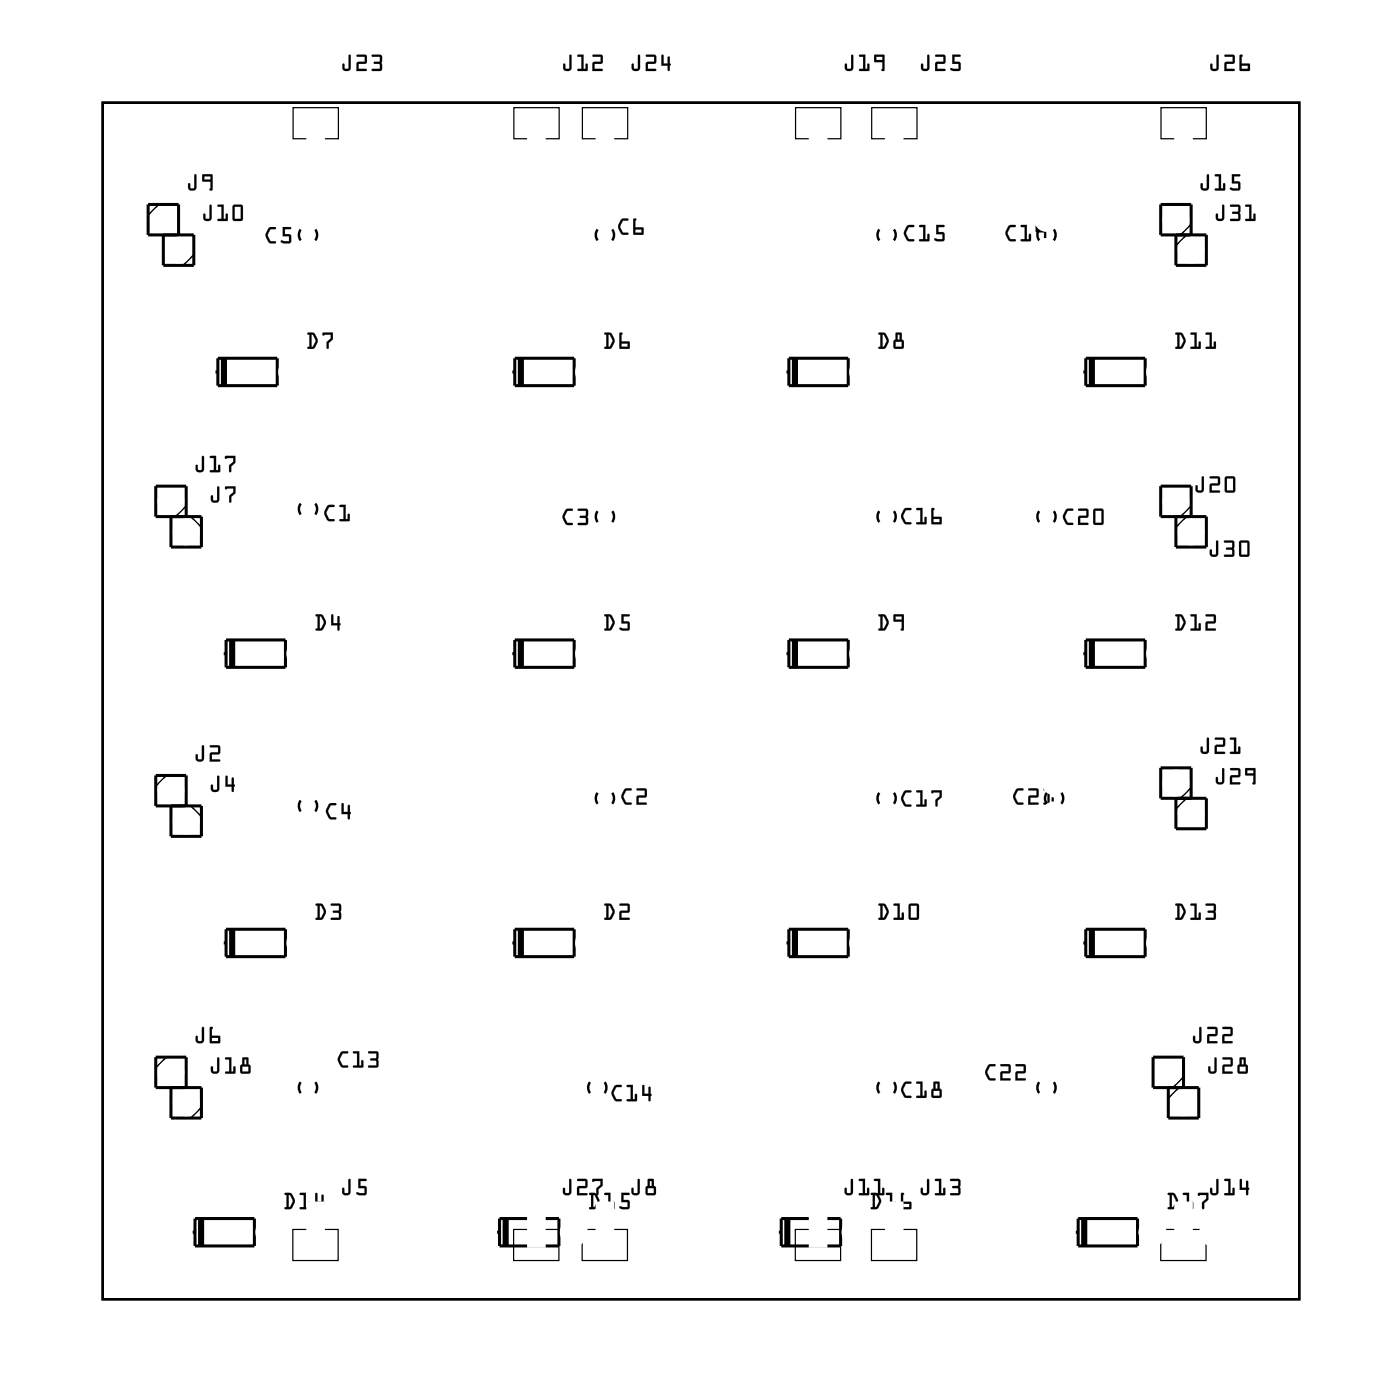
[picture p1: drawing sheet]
<svg xmlns="http://www.w3.org/2000/svg" width="117mm" height="117mm" viewBox="0 0 117 117" stroke-linecap="round" stroke-linejoin="round" font-family="sans-serif">
<g fill="none" stroke="#000" stroke-width=".2">
<path d="M8.6 8.6h99.8v99.8h-99.8zM25.1 19.2a.73 .73 0 0 0 0 .8M26.3 19.2a.73 .73 0 0 1 0 .8M49.8 19.2a.73 .73 0 0 0 0 .8M51.1 19.2a.73 .73 0 0 1 0 .8M73.3 19.2a.73 .73 0 0 0 0 .8M74.6 19.2a.73 .73 0 0 1 0 .8M86.7 19.2a.73 .73 0 0 0 0 .8M87.9 19.2a.73 .73 0 0 1 0 .8M25.1 42a.73 .73 0 0 0 0 .9M26.3 42a.73 .73 0 0 1 0 .9M49.8 42.6a.73 .73 0 0 0 0 .9"/>
<path d="M51.1 42.6a.73 .73 0 0 1 0 .9M73.3 42.6a.73 .73 0 0 0 0 .9M74.6 42.6a.73 .73 0 0 1 0 .9M86.7 42.6a.73 .73 0 0 0 0 .9M87.9 42.6a.73 .73 0 0 1 0 .9M25.1 66.8a.73 .73 0 0 0 0 .9M26.3 66.8a.73 .73 0 0 1 0 .9M49.8 66.1a.73 .73 0 0 0 0 .9M51.1 66.1a.73 .73 0 0 1 0 .9M73.3 66.1a.73 .73 0 0 0 0 .9M74.6 66.1a.73 .73 0 0 1 0 .9M87.3 66.1a.73 .73 0 0 0 0 .9"/>
<path d="M88.5 66.1a.73 .73 0 0 1 0 .9M25.1 90.3a.73 .73 0 0 0 0 .9M26.3 90.3a.73 .73 0 0 1 0 .9M49.2 90.3a.73 .73 0 0 0 0 .9M50.4 90.3a.73 .73 0 0 1 0 .9M73.3 90.3a.73 .73 0 0 0 0 .9M74.6 90.3a.73 .73 0 0 1 0 .9M86.7 90.3a.73 .73 0 0 0 0 .9M87.9 90.3a.73 .73 0 0 1 0 .9"/>
</g>
<path d="M8.6 8.6h99.8v99.8h-99.8z" fill="none" stroke="#000" stroke-width=".08"/>
<path d="M24.4 9h3.8v2.6h-3.8zM42.9 9h3.7v2.6h-3.7zM48.6 9h3.8v2.6h-3.8zM66.4 9h3.7v2.6h-3.7zM72.7 9h3.8v2.6h-3.8zM96.8 9h3.8v2.6h-3.8zM24.4 102.5h3.8v2.6h-3.8zM42.8 102.5h3.8v2.6h-3.8zM48.6 102.5h3.7v2.6h-3.7zM66.3 102.5h3.8v2.6h-3.8zM72.7 102.5h3.8v2.6h-3.8zM96.8 102.5h3.8v2.6h-3.8z" fill="none" stroke="#000" stroke-width=".1"/>
<g fill="none" stroke="#000" stroke-width=".25">
<path d="M14.9 19.6v-2.5h-2.5v2.5h3.8v2.5h-2.6v-2.5M98.1 19.6v2.5h2.5v-2.5h-3.8v-2.5h2.5v2.5M17.8 31h.4M18.2 29.9h4.9v2.3h-4.9zM23.1 31h.2M42.6 31h.3M42.9 29.9h5v2.3h-5zM47.9 31h.2M65.5 31h.3M65.8 29.9h4.9v2.3h-4.9zM70.7 31h.2M90.2 31h.4"/>
<path d="M90.6 29.9h4.9v2.3h-4.9zM95.5 31h.2M14.3 43.1v2.5h2.5v-2.5h-3.8v-2.6h2.5v2.6M18.5 54.5h.4M18.9 53.4h4.9v2.3h-4.9zM23.8 54.5h.2M42.6 54.5h.3M42.9 53.4h5v2.3h-5zM47.9 54.5h.2M65.5 54.5h.3M65.8 53.4h4.9v2.3h-4.9zM70.7 54.5h.2"/>
<path d="M90.2 54.5h.4M90.6 53.4h4.9v2.3h-4.9zM95.5 54.5h.2M98.1 43.1v2.5h2.5v-2.5h-3.8v-2.6h2.5v2.6M14.3 67.2v2.6h2.5v-2.6h-3.8v-2.5h2.5v2.5M18.5 78.6h.4M18.9 77.5h4.9v2.3h-4.9zM23.8 78.6h.2M42.6 78.6h.3M42.9 77.5h5v2.3h-5zM47.9 78.6h.2M65.5 78.6h.3"/>
<path d="M65.8 77.5h4.9v2.3h-4.9zM70.7 78.6h.2M90.2 78.6h.4M90.6 77.5h4.9v2.3h-4.9zM95.5 78.6h.2M98.1 66.6v2.5h2.5v-2.5h-3.8v-2.6h2.5v2.6M15.5 90.7v-2.5h-2.5v2.5h3.8v2.6h-2.5v-2.6M97.4 90.7v2.6h2.6v-2.6h-3.8v-2.5h2.5v2.5M15.9 102.8h.4M16.3 101.6h4.9v2.3h-4.9zM21.2 102.8h.2M41.3 102.8h.4"/>
<path d="M41.7 101.6h4.9v2.3h-4.9zM46.6 102.8h.2M64.8 102.8h.4M65.2 101.6h4.9v2.3h-4.9zM70.1 102.8h.2M89.6 102.8h.3M89.9 101.6h5v2.3h-5zM94.9 102.8h.2"/>
</g>
<g fill="none" stroke="#000" stroke-width=".13">
<path d="M13.2 17.1l-.8 .8M99 19.6l-.9 .9M99.3 18.7l-.8 .9M16.2 21.2l-.9 .9M15.5 42.2l-.9 .9M15.9 43.1l.9 .9M99 43.1l-.9 .9M99.3 42.2l-.8 .9M13.9 64.7l-.9 .9M15.9 67.2l.9 .9M99 66.6l-.9 .9M99.3 65.7l-.8 .9"/>
<path d="M13.9 88.2l-.9 .9M16.8 92.4l-.9 .9M98.3 90.7l-.9 .9M98.7 89.8l-.9 .9"/>
</g>
<g fill="none" stroke="#000" stroke-width=".51">
<path d="M18.7 29.9v2.3M43.4 29.9v2.3M66.3 29.9v2.3M91.1 29.9v2.3M19.4 53.4v2.3M43.4 53.4v2.3M66.3 53.4v2.3M91.1 53.4v2.3M19.4 77.5v2.3M43.4 77.5v2.3M66.3 77.5v2.3M91.1 77.5v2.3"/>
<path d="M16.8 101.6v2.3M42.2 101.6v2.3M65.7 101.6v2.3M90.4 101.6v2.3"/>
</g>
<g fill="#000">
<path d="M16.2 14.6h.2v1a.37 .37 0 0 1-.4 .3 .37 .37 0 0 1-.3-.3v-.2a.1 .1 0 0 1 .1-.1 .1 .1 0 0 1 .1 .1v.3h.3zM16.2 14.6v1.1h-.3l-.1-.4h-.1v.3a.35 .35 0 0 0 .3 .3 .35 .35 0 0 0 .4-.3v-1zM16.9 14.6h.8v1.2l-.1 .1a.09 .09 0 0 1-.1-.1 .09 .09 0 0 1 .1-.1v-.5l-.7-.1zM16.9 14.6v.5h.7v.6l-.1 .1 .2 .1v-1.3zM17 14.7v.3h.6v-.3zM17 14.7h.6v.3h-.6z"/>
<path d="M16.2 14.6h.2v1a.36 .36 0 0 1-.4 .3 .36 .36 0 0 1-.3-.3v-.3h.1h.1v.4h.3zM16.9 14.6h.8v1.3l-.2-.1 .1-.1v-.5l-.7-.1zM17 14.7v.3h.6v-.3z"/>
<path d="M17.5 17.1l.2 .1v1a.37 .37 0 0 1-.4 .3 .37 .37 0 0 1-.4-.3v-.3a.1 .1 0 0 1 .1-.1 .1 .1 0 0 1 .1 .1l.1 .3h.2zM17.5 17.1v1.1h-.3l-.2-.4v.1v.3a.35 .35 0 0 0 .3 .2 .35 .35 0 0 0 .3-.2v-1zM18.2 17.1h.5v1.2h.1v-.4a.1 .1 0 0 1 .1-.1 .1 .1 0 0 1 .1 .1v.5h-.8a.1 .1 0 0 1-.1-.1 .1 .1 0 0 1 .1-.1l.3 .1v-1.1h-.3zM18.2 17.1v.1h.3v1.1h-.3l-.1 .1h.8v-.6l-.1 .1v.4h-.2l.1-1.2zM19.4 17.1h.7l.2 .1v1.1l-.1 .1h-.6l-.2-.1zM19.5 17.1l-.1 1.2 .2 .1h.5l.2-.1-.1-1.1-.1-.1zM19.6 17.2v1.1h.5v-1.1zM19.6 17.2h.5v1.1h-.5z"/>
<path d="M17.5 17.1l.2 .1v1a.36 .36 0 0 1-.4 .2 .36 .36 0 0 1-.3-.2v-.3v-.1l.1 .1 .1 .3h.3zM18.2 17.1h.5v1.2h.1v-.4l.1-.1v.6h-.8l.1-.1h.3v-1.1h-.3zM19.4 17.1h.7l.2 .1v1.1l-.1 .1h-.6l-.2-.1zM19.6 17.2v1.1h.5v-1.1z"/>
<path d="M22.4 19l.5-.1a.1 .1 0 0 1 .1 .1 .1 .1 0 0 1-.1 .1h-.3l-.3 .5 .3 .5h.3a.1 .1 0 0 1 .1 .1 .1 .1 0 0 1-.1 .1h-.4l-.3-.5v-.3zM22.4 19l-.2 .4a.83 .83 0 0 0 .3 .9h.4l.1-.1v-.1h-.4l-.3-.4v-.2l.3-.4h.4v-.1l-.4-.1zM23.6 18.9h.6a.1 .1 0 0 1 .1 .1 .1 .1 0 0 1-.1 .1h-.4v.4l.4 .1 .1 .6-.2 .1-.6-.1a.1 .1 0 0 1-.1-.1 .1 .1 0 0 1 .1-.1l.6 .1v-.4h-.5zM23.6 18.9v.8h.5v.4h-.6l-.1 .1 .3 .1h.5l.1-.2v-.5l-.1-.1h-.4v-.4h.4l.1-.1z"/>
<path d="M22.4 19l.2-.1 .4 .1v.1h-.4l-.3 .5 .3 .5h.4v.1l-.1 .1a.6 .6 0 0 1-.7-.6v-.3zM23.6 18.9h.6l.1 .1-.1 .1h-.4v.4h.4l.1 .1v.6l-.2 .1h-.4a.15 .15 0 0 1-.2 0 .15 .15 0 0 1 0-.2h.6v-.4h-.5z"/>
<path d="M29.1 4.6h.2v1.1a.37 .37 0 0 1-.4 .2 .37 .37 0 0 1-.4-.2v-.3a.1 .1 0 0 1 .1-.1 .1 .1 0 0 1 .1 .1l.1 .3h.2zM29.1 4.6v1.1h-.3l-.2-.4v.1v.3a.35 .35 0 0 0 .3 .2 .35 .35 0 0 0 .3-.2v-1.1zM29.8 4.6h.6l.2 .1v.6h-.7v.4h.6a.1 .1 0 0 1 .1 .1 .1 .1 0 0 1-.1 .1h-.8l.1-.7h.6v-.5h-.6zM29.8 4.6v.1h.6v.5h-.6l-.1 .7h.8v-.1h-.6v-.5h.6l.1-.6-.2-.1zM31 4.6h.7l.2 .1-.1 .5 .1 .6-.2 .1h-.6a.1 .1 0 0 1-.1-.1 .1 .1 0 0 1 .1-.1h.6v-.3l-.4-.1a.1 .1 0 0 1-.1-.1 .1 .1 0 0 1 .1-.1h.4v-.4h-.7zM31 4.6l.1 .1h.6v.4l-.5 .1v.1h.5v.5h-.6l-.1 .1h.8l.1-.2-.1-.5v-.5l-.1-.1z"/>
<path d="M29.1 4.6h.2v1.1a.36 .36 0 0 1-.4 .2 .36 .36 0 0 1-.3-.2v-.3v-.1l.1 .1 .1 .3h.3zM29.8 4.6h.6l.2 .1v.6h-.7v.4l.6 .1v.1h-.8l.1-.7h.6v-.5h-.6zM31 4.6h.7l.2 .1-.1 .5 .1 .5-.1 .2h-.8l.1-.2h.6v-.3l-.5-.1v-.1l.5-.1v-.4h-.7z"/>
<path d="M47.5 4.6h.2v1.1a.37 .37 0 0 1-.4 .2 .37 .37 0 0 1-.3-.2v-.3a.1 .1 0 0 1 .1-.1 .1 .1 0 0 1 .1 .1v.3h.3zM47.5 4.6v1.1h-.3l-.1-.4-.1 .1v.3a.35 .35 0 0 0 .3 .2 .35 .35 0 0 0 .4-.2v-1.1zM48.2 4.6h.5v1.1h.1v-.3a.1 .1 0 0 1 .1-.1 .1 .1 0 0 1 .1 .1v.5h-.8a.1 .1 0 0 1-.1-.1 .1 .1 0 0 1 .1-.1h.3v-1h-.3zM48.2 4.6v.1h.3v1.1h-.3v.1h.8v-.6l-.1 .1v.4h-.2v-1.2zM49.4 4.6h.7l.2 .1-.1 .6h-.6v.4h.6a.1 .1 0 0 1 .1 .1 .1 .1 0 0 1-.1 .1h-.8l.1-.7h.6v-.5h-.6zM49.4 4.6l.1 .1h.6v.5h-.6l-.1 .7h.8v-.1h-.6v-.5h.6l.1-.6-.2-.1z"/>
<path d="M47.5 4.6h.2v1.1a.36 .36 0 0 1-.4 .2 .36 .36 0 0 1-.3-.2v-.3l.1-.1v.1l.1 .3h.3zM48.2 4.6h.5v1.1h.1v-.3l.2-.1v.6h-.8v-.1l.3-.1v-1h-.3zM49.4 4.6h.7l.2 .1-.1 .6h-.6v.4l.6 .1v.1h-.8l.1-.7h.6v-.5h-.6z"/>
<path d="M51.8 18.3l.5-.1a.1 .1 0 0 1 .1 .1 .1 .1 0 0 1-.1 .1h-.3l-.3 .5 .3 .5h.3a.1 .1 0 0 1 .1 .1 .1 .1 0 0 1-.1 .1h-.4l-.3-.5v-.3zM51.8 18.3l-.2 .4a.83 .83 0 0 0 .3 .9h.4l.1-.1v-.1h-.4l-.3-.4v-.2l.3-.4h.4v-.1v-.1h-.4zM52.8 18.2h.2a.09 .09 0 0 1 .1 .1 .09 .09 0 0 1-.1 .1v.6h.7l-.1 .6-.8-.1zM52.8 18.3v1.2l.8 .1 .1-.6h-.7v-.6l.1-.1zM53 19.1v.3h.5v-.3zM53 19.1h.5v.3h-.5z"/>
<path d="M51.8 18.3l.2-.1 .4 .1v.1h-.4l-.3 .5 .3 .5h.4v.1l-.1 .1a.6 .6 0 0 1-.7-.6v-.3zM52.8 18.2l.3 .1-.1 .1v.6h.7l-.1 .6-.8-.1zM53 19.1v.3h.5v-.3z"/>
<path d="M53.2 4.6h.2v1.1a.37 .37 0 0 1-.4 .2 .37 .37 0 0 1-.3-.2v-.3a.1 .1 0 0 1 .1-.1 .1 .1 0 0 1 .1 .1v.3h.3zM53.2 4.6v1.1h-.3l-.1-.4-.1 .1v.3a.35 .35 0 0 0 .3 .2 .35 .35 0 0 0 .4-.2v-1.1zM53.9 4.6h.7l.1 .1v.6h-.7v.4h.6a.1 .1 0 0 1 .1 .1 .1 .1 0 0 1-.1 .1h-.7v-.7h.7v-.5h-.7zM53.9 4.6v.1h.7v.5h-.7v.7h.8v-.1h-.7v-.5h.7v-.6l-.1-.1zM55.2 4.6h.1v.7h.4v-.5a.1 .1 0 0 1 .1-.1 .1 .1 0 0 1 .1 .1v.5a.09 .09 0 0 1 .1 .1 .09 .09 0 0 1-.1 .1v.3a.1 .1 0 0 1-.1 .1 .1 .1 0 0 1-.1-.1v-.3h-.5zM55.2 4.6v.9h.5v.4h.1l.1-.4v-.1v-.1v-.5h-.2v.5h-.4v-.7z"/>
<path d="M53.2 4.6h.2v1.1a.36 .36 0 0 1-.4 .2 .36 .36 0 0 1-.3-.2v-.3l.1-.1 .1 .1v.3h.3zM53.9 4.6h.7l.1 .1v.6h-.7v.4l.7 .1v.1h-.8v-.7h.7v-.5h-.7zM55.2 4.6h.1v.7h.4v-.5h.2v.5l.1 .1-.1 .1-.1 .4h-.1v-.4h-.5z"/>
<path d="M71 4.6h.2v1.1a.37 .37 0 0 1-.4 .2 .37 .37 0 0 1-.3-.2v-.3a.1 .1 0 0 1 .1-.1 .1 .1 0 0 1 .1 .1v.3h.3zM71 4.6v1.1h-.3l-.1-.4-.1 .1v.3a.35 .35 0 0 0 .3 .2 .35 .35 0 0 0 .4-.2v-1.1zM71.7 4.6h.5v1.1h.1v-.3a.1 .1 0 0 1 .1-.1 .1 .1 0 0 1 .1 .1v.5h-.8a.1 .1 0 0 1-.1-.1 .1 .1 0 0 1 .1-.1h.3v-1h-.3zM71.7 4.6v.1h.3v1.1h-.3v.1h.8v-.6l-.1 .1-.1 .4h-.1v-1.2zM72.9 4.6h.9v1.2l-.2 .1a.09 .09 0 0 1-.1-.1 .09 .09 0 0 1 .1-.1v-.5l-.7-.1zM72.9 4.6v.5l.7 .1v.6h-.1l.2 .1 .1-1.3zM73.1 4.7v.3h.5v-.3zM73.1 4.7h.5v.3h-.5z"/>
<path d="M71 4.6h.2v1.1a.36 .36 0 0 1-.4 .2 .36 .36 0 0 1-.3-.2v-.3l.1-.1v.1l.1 .3h.3zM71.7 4.6h.5v1.1h.1v-.3l.2-.1v.6h-.8v-.1l.3-.1v-1h-.3zM72.9 4.6h.9l-.1 1.3-.2-.1 .1-.1v-.5l-.7-.1zM73.1 4.7v.3h.5v-.3z"/>
<path d="M75.6 18.8h.6a.1 .1 0 0 1 .1 .1 .1 .1 0 0 1-.1 0l-.4 .1-.2 .4 .2 .5h.4a.1 .1 0 0 1 .1 .1 .1 .1 0 0 1-.1 .1h-.5l-.3-.5v-.2zM75.7 18.9l-.3 .4a.83 .83 0 0 0 .4 .8h.4l.1-.1h-.1l-.4-.1-.2-.4v-.2l.2-.4h.4h.1l-.1-.1h-.4zM76.7 18.8h.5v1.1h.1v-.3a.1 .1 0 0 1 .1-.1 .1 .1 0 0 1 .1 .1v.5h-.8a.1 .1 0 0 1-.1-.1 .1 .1 0 0 1 .1-.1h.3v-1h-.3zM76.7 18.8v.1h.3v1.1h-.3v.1h.8v-.6l-.1 .1v.4h-.2v-1.2zM78.1 18.8h.6a.1 .1 0 0 1 .1 .1 .1 .1 0 0 1-.1 0h-.4v.5h.4l.1 .6-.2 .1h-.6a.11 .11 0 0 1-.1-.2 .1 .1 0 0 1 .1 0h.6v-.4h-.5zM78.1 18.8v.7h.5v.5l-.6-.1-.1 .1 .3 .1h.5l.1-.2v-.4l-.1-.1h-.4v-.5h.4l.1-.1z"/>
<path d="M75.6 18.9l.2-.1h.5l-.1 .1-.4 .1-.2 .4 .2 .5 .4 .1 .1 .1h-.1a.6 .6 0 0 1-.8-.6v-.2zM76.7 18.8h.5v1.1h.1l.1-.3 .1-.1v.6h-.8v-.1l.3-.1v-1h-.3zM78.1 18.8h.6l.1 .1h-.1h-.4v.5h.4l.1 .1v.5l-.2 .1h-.4a.15 .15 0 0 1-.2 0 .15 .15 0 0 1 0-.2h.6v-.4h-.5z"/>
<path d="M77.4 4.6h.1v1.1a.37 .37 0 0 1-.3 .2 .37 .37 0 0 1-.4-.2v-.3a.1 .1 0 0 1 .1-.1 .1 .1 0 0 1 .1 .1v.3h.3zM77.4 4.6l-.1 1.1h-.3l-.1-.4-.1 .1v.3a.35 .35 0 0 0 .4 .2 .35 .35 0 0 0 .3-.2v-1.1zM78 4.6h.7l.2 .1-.1 .6h-.6v.4h.6a.1 .1 0 0 1 .1 .1 .1 .1 0 0 1-.1 .1h-.8v-.7h.7v-.5h-.7zM78 4.6l.1 .1h.6v.5h-.6l-.1 .7h.8v-.1h-.6v-.5h.6v-.6l-.1-.1zM79.4 4.6h.6a.1 .1 0 0 1 .1 0 .1 .1 0 0 1-.1 .1h-.4v.5h.5v.6l-.2 .1h-.6a.1 .1 0 0 1 0-.2 .1 .1 0 0 1 .1 0h.5v-.4h-.5zM79.4 4.6v.7h.6v.5l-.7-.1v.1l.2 .1h.5l.1-.2v-.4l-.1-.1h-.4v-.5h.5v-.1z"/>
<path d="M77.4 4.6h.1v1.1a.36 .36 0 0 1-.3 .2 .36 .36 0 0 1-.4-.2v-.3l.1-.1 .1 .1v.3h.3zM78 4.6h.7l.2 .1-.1 .6h-.6v.4l.6 .1v.1h-.8v-.7h.7v-.5h-.7zM79.4 4.6h.6h.1l-.1 .1h-.4v.5h.4l.1 .1v.5l-.2 .1h-.3a.15 .15 0 0 1-.3 0 .15 .15 0 0 1 .1-.2h.5v-.4h-.5z"/>
<path d="M84.1 18.8h.5a.1 .1 0 0 1 .1 .1 .1 .1 0 0 1-.1 0l-.3 .1-.3 .4 .3 .5h.3a.1 .1 0 0 1 .1 .1 .1 .1 0 0 1-.1 .1h-.4l-.3-.5v-.2zM84.1 18.9l-.2 .4a.83 .83 0 0 0 .3 .8h.4l.1-.1-.4-.1-.2-.4v-.2l.2-.4h.4v-.1h-.4zM85.1 18.8h.6l-.1 1.1h.2v-.3a.1 .1 0 0 1 .1-.1 .1 .1 0 0 1 .1 .1v.5h-.8a.1 .1 0 0 1-.1-.1 .1 .1 0 0 1 .1-.1h.3v-1h-.3zM85.2 18.8v.1h.3v1.1h-.3l-.1 .1h.8v-.6l-.1 .1v.4h-.2v-1.2zM86.4 18.8h.9v1.2l-.2 .1a.09 .09 0 0 1-.1-.1 .09 .09 0 0 1 .1-.1v-.5l-.7-.1zM86.4 18.8v.5l.7 .1v.6h-.1l.2 .1v-1.3zM86.6 18.9v.3h.5v-.3zM86.6 18.9h.5v.3h-.5z"/>
<path d="M84.1 18.9l.2-.1h.4v.1l-.4 .1-.3 .4 .3 .5 .4 .1v.1h-.1a.6 .6 0 0 1-.7-.6v-.2zM85.2 18.8h.4v1.1h.2v-.3l.1-.1v.6h-.8l.1-.1 .3-.1v-1h-.3zM86.4 18.8h.9l-.1 1.3-.2-.1 .1-.1v-.5l-.7-.1zM86.6 18.9v.3h.5v-.3z"/>
<path d="M100.7 14.6h.1v1a.37 .37 0 0 1-.3 .3 .37 .37 0 0 1-.4-.3v-.2a.1 .1 0 0 1 .1-.1 .1 .1 0 0 1 .1 .1v.3h.3zM100.7 14.6v1.1h-.4l-.1-.4-.1 .3a.35 .35 0 0 0 .4 .3 .35 .35 0 0 0 .3-.3v-1zM101.3 14.6l.5-.1v1.2h.2v-.3a.1 .1 0 0 1 .1-.1 .1 .1 0 0 1 .1 .1v.5h-.8a.1 .1 0 0 1-.1-.1 .1 .1 0 0 1 .1-.1h.3v-1h-.3zM101.3 14.6l.1 .1h.3v1h-.3l-.1 .1 .8 .1v-.6h-.1v.4h-.2v-1.2zM102.7 14.5h.7a.1 .1 0 0 1 .1 .1 .1 .1 0 0 1-.1 .1h-.5v.4l.5 .1v.6l-.1 .1-.7-.1a.1 .1 0 0 1 0-.1 .1 .1 0 0 1 .1-.1l.6 .1v-.4h-.6zM102.8 14.5v.8h.5v.4h-.6l-.1 .1 .2 .1h.5l.1-.2v-.5l-.1-.1h-.4v-.4h.5v-.1z"/>
<path d="M100.7 14.6h.1v1a.36 .36 0 0 1-.3 .3 .36 .36 0 0 1-.4-.3v-.3h.1h.1v.4h.4zM101.3 14.6l.5-.1v1.2h.2v-.4h.1v.6l-.8-.1 .1-.1h.3v-1h-.3zM102.8 14.5h.6v.1v.1h-.5v.4h.4l.1 .1v.6l-.1 .1h-.4a.15 .15 0 0 1-.2 0 .15 .15 0 0 1 0-.2h.6v-.4h-.5z"/>
<path d="M101.5 4.6h.2v1.1a.37 .37 0 0 1-.4 .2 .37 .37 0 0 1-.4-.2v-.3a.1 .1 0 0 1 .1-.1 .1 .1 0 0 1 .1 .1l.1 .3h.2zM101.5 4.6v1.1h-.4l-.1-.4v.1v.3a.35 .35 0 0 0 .3 .2 .35 .35 0 0 0 .3-.2v-1.1zM102.1 4.6h.7l.2 .1-.1 .6h-.6v.4h.6a.1 .1 0 0 1 .1 .1 .1 .1 0 0 1-.1 .1h-.8l.1-.7h.6v-.5h-.6zM102.2 4.6v.1h.6v.5h-.6l-.1 .7h.8v-.1h-.6v-.5h.6l.1-.6-.2-.1zM103.4 4.6h.2a.09 .09 0 0 1 .1 0 .09 .09 0 0 1-.1 .1v.6l.7 .1-.1 .5h-.8zM103.4 4.6v1.3h.8v-.5l-.6-.1v-.6v-.1zM103.6 5.5v.2h.5v-.2zM103.6 5.5h.5v.3h-.5z"/>
<path d="M101.5 4.6h.1v1.1a.36 .36 0 0 1-.3 .2 .36 .36 0 0 1-.4-.2l.1-.3v-.1l.1 .1v.3h.4zM102.1 4.6h.7l.2 .1-.1 .6h-.6v.4l.6 .1v.1h-.8l.1-.7h.6v-.5h-.6zM103.4 4.6h.2v.1v.6l.6 .1v.5h-.8zM103.6 5.5v.2h.5v-.2z"/>
<path d="M101.9 17.1l.2 .1v1a.37 .37 0 0 1-.3 .3 .37 .37 0 0 1-.4-.3v-.3a.1 .1 0 0 1 .1-.1 .1 .1 0 0 1 .1 .1v.3h.3zM102 17.1l-.1 1.1h-.3l-.1-.4-.1 .1v.3a.35 .35 0 0 0 .4 .2 .35 .35 0 0 0 .3-.2v-1zM102.6 17.1h.7l.2 .1-.1 .6 .1 .5-.2 .1h-.6a.1 .1 0 0 1-.1-.1 .1 .1 0 0 1 .1-.1l.6 .1-.1-.4-.4-.1a.1 .1 0 0 1 0-.1l.4-.1 .1-.4h-.7zM102.6 17.1v.1h.7v.4l-.5 .1v.1l.5 .1v.4h-.6l-.1 .1h.7l.1-.1v-.5v-.6l-.1-.1zM103.9 17.1h.5v1.2h.1v-.4a.1 .1 0 0 1 .1-.1 .1 .1 0 0 1 .1 .1v.5h-.8a.1 .1 0 0 1-.1-.1 .1 .1 0 0 1 .1-.1l.3 .1v-1.1h-.3zM103.9 17.1v.1h.3v1.1h-.3v.1h.8v-.6l-.1 .1v.4h-.2v-1.2z"/>
<path d="M102 17.1l.1 .1v1a.36 .36 0 0 1-.3 .2 .36 .36 0 0 1-.4-.2v-.3l.1-.1 .1 .1v.3h.3zM102.6 17.1h.7l.1 .1v.6l.1 .5-.2 .1h-.7l.1-.1h.6v-.4l-.5-.1v-.1l.5-.1v-.4h-.7zM103.9 17.1h.5v1.2h.1v-.4l.2-.1v.6h-.8v-.1h.3v-1.1h-.3z"/>
<path d="M16.9 38l.1 .1v1a.37 .37 0 0 1-.3 .3 .37 .37 0 0 1-.4-.3v-.2a.1 .1 0 0 1 .1-.1 .1 .1 0 0 1 .1 .1v.3h.3zM16.9 38.1l-.1 1.1h-.3l-.1-.4h-.1v.3a.35 .35 0 0 0 .4 .3 .35 .35 0 0 0 .3-.3v-1zM17.5 38h.5v1.2h.2v-.3a.1 .1 0 0 1 .1-.1 .1 .1 0 0 1 .1 .1l-.1 .5h-.7a.1 .1 0 0 1-.1-.1 .1 .1 0 0 1 .1-.1h.2v-1h-.3zM17.5 38.1l.1 .1h.3v1h-.3l-.1 .1 .8 .1v-.6h-.1v.4h-.2v-1.2zM18.8 38h.8v.6l-.3 .3v.4a.1 .1 0 0 1-.1 .1 .1 .1 0 0 1-.1-.1v-.5l.4-.3v-.3h-.6l-.1 .1zM18.8 38.1v.2l.7-.1v.3l-.4 .4v.4l.1 .1 .1-.5 .3-.3v-.6z"/>
<path d="M16.9 38.1h.1v1a.36 .36 0 0 1-.3 .3 .36 .36 0 0 1-.4-.3v-.3h.1h.1v.4h.3zM17.5 38.1l.5-.1v1.2h.2v-.4h.1v.6l-.8-.1 .1-.1h.2v-1h-.2zM18.8 38.1l.8-.1v.6l-.3 .3-.1 .5-.1-.1v-.4l.4-.4v-.3l-.7 .1z"/>
<path d="M25.7 27.8h.5l.3 .6-.2 .6-.6 .1a.1 .1 0 0 1-.1-.1 .1 .1 0 0 1 .1-.1h.1v-1h-.1zM25.7 27.8v.1h.1v1h-.1l-.1 .1 .5 .1 .4-.5v-.4l-.3-.4zM26 27.9v1h.1l.2-.5-.2-.4zM26 27.9l.1 .1 .2 .4-.3 .5zM26.9 27.8l.9-.1v.6l-.4 .3v.4a.1 .1 0 0 1-.1 .1 .1 .1 0 0 1-.1-.1v-.5l.4-.3v-.3h-.5l-.2 .1zM26.9 27.8l.1 .2 .6-.1v.3l-.4 .4 .1 .4 .1 .1v-.5l.3-.3 .1-.6z"/>
<path d="M25.7 27.8h.5a.8 .8 0 0 1 .1 1.2l-.2 .1-.5-.1h.1l.1-.1v-1h-.1zM26 27.9v1l.3-.5-.2-.4zM26.9 27.8l.9-.1v.6l-.4 .3v.5l-.2-.1v-.4l.4-.4v-.3l-.7 .1z"/>
<path d="M50.4 27.8h.6l.3 .6-.3 .6-.5 .1a.1 .1 0 0 1-.1-.1 .1 .1 0 0 1 .1-.1h.1v-1h-.2zM50.4 27.8v.1h.2v1h-.1l-.1 .1 .5 .1 .3-.5v-.4l-.3-.4zM50.7 27.9l.1 1h.1l.2-.5-.2-.4zM50.7 27.9l.2 .1 .2 .4-.3 .5h-.1zM51.7 27.8l.1-.1a.09 .09 0 0 1 .1 .1 .09 .09 0 0 1-.1 .1v.6h.7v.6l-.8-.1zM51.7 27.8v1.2l.8 .1v-.6h-.7v-.6l.1-.1zM51.8 28.7v.2h.6v-.2zM51.8 28.6h.6v.3h-.6z"/>
<path d="M50.4 27.8h.6a.8 .8 0 0 1 0 1.2l-.1 .1-.5-.1 .2-.1v-1h-.2zM50.7 27.9v1h.1l.3-.5-.2-.4zM51.7 27.8h.2l-.1 .1v.6h.7v.6l-.8-.1zM51.8 28.7v.2h.6v-.2z"/>
<path d="M73.3 27.8h.5l.3 .6-.2 .6-.6 .1a.1 .1 0 0 1-.1-.1 .1 .1 0 0 1 .1-.1h.1v-1h-.1zM73.3 27.8v.1h.1v1h-.1v.1l.4 .1 .4-.5v-.4l-.3-.4zM73.6 27.9v1h.1l.2-.5-.2-.4zM73.6 27.9l.2 .1 .2 .4-.3 .5h-.1zM74.7 27.8h.5v.5l.2 .2v.4l-.1 .2h-.6l-.2-.1v-.5l.2-.2zM74.7 27.8v.5l-.2 .2v.5l.2 .1h.6l.1-.2v-.4l-.2-.2v-.5zM74.7 28.5v.4h.5v-.4zM74.7 28.5h.5v.4h-.5zM74.9 27.9v.4h.1v-.4zM74.9 27.9h.1v.4h-.1z"/>
<path d="M73.3 27.8h.5a.8 .8 0 0 1 .1 1.2l-.2 .1-.4-.1 .1-.1v-1h-.1zM73.6 27.9v1h.1l.3-.5-.3-.4zM74.7 27.8h.5v.5l.2 .2v.4l-.1 .2h-.6l-.2-.1v-.5l.2-.2zM74.7 28.5v.4h.5v-.4zM74.9 27.9v.4h.1v-.4z"/>
<path d="M98 27.8h.6l.3 .6-.3 .6-.5 .1a.1 .1 0 0 1-.1-.1 .1 .1 0 0 1 .1-.1h.1v-1h-.2zM98.1 27.8v.1h.1v1h-.1l-.1 .1 .5 .1 .3-.5v-.4l-.2-.4zM98.4 27.9v1h.1l.2-.5-.2-.4zM98.4 27.9l.1 .1 .2 .4-.3 .5zM99.3 27.8l.5-.1v1.2h.2v-.3a.1 .1 0 0 1 .1-.1 .1 .1 0 0 1 .1 .1l-.1 .5h-.7a.1 .1 0 0 1-.1-.1 .1 .1 0 0 1 .1-.1h.2v-1h-.3zM99.3 27.8v.1h.3v1h-.3v.1l.8 .1v-.6h-.1v.4h-.2v-1.2zM100.6 27.8l.5-.1v1.2h.1v-.3a.1 .1 0 0 1 .1-.1 .1 .1 0 0 1 .1 .1v.5h-.8a.1 .1 0 0 1-.1-.1 .1 .1 0 0 1 .1-.1h.3v-1h-.3zM100.6 27.8v.1h.3v1h-.3v.1l.8 .1v-.6h-.1l-.1 .4h-.1v-1.2z"/>
<path d="M98 27.8h.6a.8 .8 0 0 1 .1 1.2l-.2 .1-.5-.1 .2-.1v-1h-.2zM98.4 27.9v1l.3-.5-.2-.4zM99.3 27.8l.5-.1v1.2h.2v-.4h.1v.6l-.8-.1v-.1h.3v-1h-.3zM100.6 27.8l.5-.1v1.2h.1v-.4h.2v.6l-.8-.1v-.1h.3v-1h-.3z"/>
<path d="M18.1 40.6l.2 .1v1a.37 .37 0 0 1-.4 .2 .37 .37 0 0 1-.3-.2v-.3a.1 .1 0 0 1 .1-.1 .1 .1 0 0 1 .1 .1v.3h.3zM18.1 40.6v1.1h-.3l-.1-.4-.1 .1v.3a.35 .35 0 0 0 .3 .2 .35 .35 0 0 0 .4-.2v-1zM18.8 40.6h.8v.5l-.3 .3v.4a.1 .1 0 0 1-.1 .1 .1 .1 0 0 1-.1-.1v-.4l.4-.3v-.4h-.6l-.1 .1zM18.8 40.6v.2l.7-.1v.4l-.4 .3v.5h.1l.1-.5 .3-.3v-.5z"/>
<path d="M18.1 40.6l.2 .1v1a.36 .36 0 0 1-.4 .2 .36 .36 0 0 1-.3-.2v-.3l.1-.1 .1 .1v.3h.3zM18.8 40.6h.8v.5l-.3 .3-.1 .5h-.1v-.5l.4-.3v-.4l-.7 .1z"/>
<path d="M26.3 51.3h.6l.3 .6-.3 .6-.5 .1a.1 .1 0 0 1-.1-.1 .1 .1 0 0 1 .1-.1h.1v-1h-.2zM26.4 51.3v.1h.1v1h-.1l-.1 .1 .5 .1 .3-.5v-.4l-.2-.4zM26.7 51.4v1h.1l.2-.5-.2-.4zM26.7 51.4l.1 .1 .2 .4-.3 .5zM27.6 51.3h.2v.7h.3v-.5a.1 .1 0 0 1 .1-.1 .1 .1 0 0 1 .1 .1v.5a.09 .09 0 0 1 .1 .1 .09 .09 0 0 1-.1 .1v.3a.1 .1 0 0 1-.1 .1 .1 .1 0 0 1-.1-.1v-.3h-.5zM27.7 51.3l-.1 .9 .6-.1v.4l.1 .1v-.5h.1l-.1-.1v-.6h-.1v.6h-.4v-.7z"/>
<path d="M26.3 51.3h.6a.8 .8 0 0 1 .1 1.2l-.2 .1-.5-.1v-.1h.2v-1h-.2zM26.7 51.4v1l.3-.5-.2-.4zM27.6 51.3h.2v.7h.3v-.6h.2v.6l.1 .1-.1 .1v.4l-.2-.1v-.3h-.5z"/>
<path d="M27.3 42.2l.5-.1a.1 .1 0 0 1 .1 .1 .1 .1 0 0 1-.1 .1h-.3l-.3 .5 .3 .5h.3a.1 .1 0 0 1 .1 .1 .1 .1 0 0 1-.1 .1l-.4-.1-.3-.4-.1-.3zM27.3 42.2l-.2 .4a.83 .83 0 0 0 .3 .9h.4l.1-.1v-.1h-.5l-.2-.4v-.2l.2-.4h.5v-.1v-.1h-.4zM28.3 42.1h.5v1.2h.2v-.4a.1 .1 0 0 1 .1-.1 .1 .1 0 0 1 .1 .1v.6h-.8a.1 .1 0 0 1-.1-.1 .1 .1 0 0 1 .1-.1h.3v-1h-.3zM28.3 42.1l.1 .2h.3v1h-.3l-.1 .1 .8 .1v-.6h-.1v.4h-.2v-1.2z"/>
<path d="M27.3 42.2l.2-.1 .4 .1v.1h-.4l-.3 .5 .3 .5h.4v.1l-.1 .1a.6 .6 0 0 1-.7-.6v-.3zM28.3 42.1h.5v1.2h.2v-.4h.1v.6l-.8-.1 .1-.1h.3v-1h-.3z"/>
<path d="M47.2 42.5l.5-.1a.1 .1 0 0 1 .1 .1 .1 .1 0 0 1-.1 .1h-.4l-.2 .5 .2 .5h.4a.1 .1 0 0 1 .1 .1 .1 .1 0 0 1-.1 .1h-.5l-.2-.5-.1-.3zM47.2 42.5l-.2 .4a.83 .83 0 0 0 .3 .9h.4l.1-.1-.1-.1h-.4l-.2-.4v-.2l.2-.4h.4l.1-.1-.1-.1h-.3zM48.2 42.5l.7-.1 .2 .2-.1 .5v.6l-.1 .1h-.6a.1 .1 0 0 1-.1-.1 .1 .1 0 0 1 .1-.1h.6l-.1-.4h-.4a.1 .1 0 0 1-.1-.1 .1 .1 0 0 1 .1-.1h.4l.1-.4h-.7zM48.2 42.5v.1h.7v.4h-.5v.1v.1h.5v.4h-.6l-.1 .1 .7 .1 .1-.2v-.5v-.6l-.1-.1z"/>
<path d="M47.2 42.5l.2-.1 .4 .1-.1 .1h-.4l-.2 .5 .2 .5h.4l.1 .1-.1 .1a.6 .6 0 0 1-.8-.6l.1-.3zM48.2 42.5l.7-.1 .1 .1v.6v.5l-.1 .2-.7-.1 .1-.1h.6l-.1-.4h-.4v-.1v-.1h.4l.1-.4h-.7z"/>
<path d="M50.4 51.3h.6l.3 .6-.3 .6-.5 .1a.1 .1 0 0 1-.1-.1 .1 .1 0 0 1 .1-.1h.1v-1h-.2zM50.4 51.3v.1h.2v1h-.1l-.1 .1 .5 .1 .3-.5v-.4l-.3-.4zM50.7 51.4l.1 1h.1l.2-.5-.2-.4zM50.7 51.4l.2 .1 .2 .4-.3 .5h-.1zM51.8 51.2h.6a.1 .1 0 0 1 .1 .1 .1 .1 0 0 1-.1 .1h-.4v.4l.5 .1v.6l-.1 .1-.7-.1a.1 .1 0 0 1 0-.1 .1 .1 0 0 1 .1-.1l.6 .1v-.4h-.6zM51.8 51.2v.8h.6v.4h-.7v.1l.2 .1h.5l.1-.2v-.5l-.1-.1h-.4v-.4h.5v-.1z"/>
<path d="M50.4 51.3h.6a.8 .8 0 0 1 0 1.2l-.1 .1-.5-.1v-.1h.2v-1h-.2zM50.7 51.4v1h.1l.3-.5-.2-.4zM51.8 51.2h.6l.1 .1-.1 .1h-.4v.4h.4l.1 .1v.6l-.1 .1h-.4a.15 .15 0 0 1-.3 0 .15 .15 0 0 1 .1-.2h.6v-.4h-.6z"/>
<path d="M73.3 51.3h.5l.3 .6-.2 .6-.6 .1a.1 .1 0 0 1-.1-.1 .1 .1 0 0 1 .1-.1h.1v-1h-.1zM73.3 51.3v.1h.1v1h-.1v.1l.4 .1 .4-.5v-.4l-.3-.4zM73.6 51.4v1h.1l.2-.5-.2-.4zM73.6 51.4l.2 .1 .2 .4-.3 .5h-.1zM74.5 51.3h.9v1.2l-.2 .1a.09 .09 0 0 1-.1-.1 .09 .09 0 0 1 .1-.1v-.5l-.7-.1zM74.6 51.3l-.1 .5h.7v.6l-.1 .1 .2 .1 .1-1.3zM74.7 51.4v.3h.5v-.3zM74.7 51.4h.5v.3h-.5z"/>
<path d="M73.3 51.3h.5a.8 .8 0 0 1 .1 1.2l-.2 .1-.4-.1v-.1h.1v-1h-.1zM73.6 51.4v1h.1l.3-.5-.3-.4zM74.5 51.3h.9l-.1 1.3-.2-.1 .1-.1v-.5l-.7-.1zM74.7 51.4v.3h.5v-.3z"/>
<path d="M75.4 42.4h.5a.1 .1 0 0 1 .1 .1 .1 .1 0 0 1-.1 .1h-.3l-.3 .4 .3 .5h.3a.1 .1 0 0 1 .1 .1 .1 .1 0 0 1-.1 .1h-.4l-.3-.5v-.2zM75.4 42.5l-.2 .4a.83 .83 0 0 0 .3 .8h.4l.1-.1-.4-.1-.3-.3v-.3l.3-.4h.4v-.1h-.4zM76.4 42.4h.5v1.2h.2v-.4a.1 .1 0 0 1 .1-.1 .1 .1 0 0 1 .1 .1v.5h-.8a.1 .1 0 0 1-.1-.1 .1 .1 0 0 1 .1-.1l.3 .1v-1.1h-.3zM76.4 42.4l.1 .1h.3v1.1h-.3l-.1 .1h.8v-.6l-.1 .1v.4h-.2v-1.2zM77.7 42.4h.2a.09 .09 0 0 1 0 .1v.6l.6 .1v.5h-.8zM77.7 42.4v1.3h.8v-.5l-.7-.1v-.6l.1-.1zM77.9 43.3v.3h.5v-.3zM77.8 43.3h.6v.3h-.6z"/>
<path d="M75.4 42.5l.2-.1h.4v.1l-.4 .1-.3 .4 .3 .5 .4 .1v.1h-.1a.6 .6 0 0 1-.7-.6v-.2zM76.4 42.4h.5v1.2h.2v-.4l.1-.1v.6h-.8l.1-.1h.3v-1.1h-.3zM77.7 42.4h.2v.1v.6l.6 .1v.5h-.8zM77.9 43.3v.3h.5v-.3z"/>
<path d="M88.9 42.5l.5-.1a.1 .1 0 0 1 .1 .1 .1 .1 0 0 1-.1 .1h-.3l-.3 .5 .3 .5h.3a.1 .1 0 0 1 .1 .1 .1 .1 0 0 1-.1 .1h-.4l-.3-.5v-.3zM88.9 42.5l-.2 .4a.83 .83 0 0 0 .3 .9h.4l.1-.1v-.1h-.4l-.3-.4v-.2l.3-.4h.4v-.1v-.1h-.4zM89.9 42.4h.7l.2 .1-.1 .6-.6 .1v.4h.6a.1 .1 0 0 1 .1 .1 .1 .1 0 0 1-.1 .1h-.8l.1-.7 .6-.1v-.4h-.6zM89.9 42.5l.1 .1h.6v.4l-.6 .1-.1 .7h.8v-.2h-.6v-.4l.6-.1 .1-.6-.2-.1zM91.2 42.5l.7-.1 .1 .1 .1 1.1-.2 .2h-.5l-.2-.1zM91.2 42.5v1.2l.2 .1h.5l.1-.2v-1.1l-.1-.1zM91.4 42.6v1h.5v-1zM91.3 42.6h.6v1h-.6z"/>
<path d="M88.9 42.5l.2-.1 .4 .1v.1h-.4l-.3 .5 .3 .5h.4v.1l-.1 .1a.6 .6 0 0 1-.7-.6v-.3zM89.9 42.4h.7l.2 .1-.1 .6-.6 .1v.4h.6v.2h-.8l.1-.7 .6-.1v-.4h-.6zM91.2 42.5l.7-.1 .1 .1v1.1l-.1 .2h-.5l-.2-.1zM91.4 42.6v1h.5v-1z"/>
<path d="M98 51.3h.6l.3 .6-.3 .6-.5 .1a.1 .1 0 0 1-.1-.1 .1 .1 0 0 1 .1-.1h.1v-1h-.2zM98.1 51.3v.1h.1v1h-.1l-.1 .1 .5 .1 .3-.5v-.4l-.2-.4zM98.4 51.4v1h.1l.2-.5-.2-.4zM98.4 51.4l.1 .1 .2 .4-.3 .5zM99.3 51.3l.5-.1v1.2h.2v-.3a.1 .1 0 0 1 .1-.1 .1 .1 0 0 1 .1 .1l-.1 .5h-.7a.1 .1 0 0 1-.1-.1 .1 .1 0 0 1 .1-.1h.2v-1h-.3zM99.3 51.3v.1h.3v1h-.3v.1l.8 .1v-.6h-.1v.4h-.2v-1.2zM100.6 51.3l.6-.1 .2 .1v.7h-.7v.4h.6a.1 .1 0 0 1 .1 .1 .1 .1 0 0 1-.1 .1h-.8l.1-.7 .6-.1v-.4h-.6zM100.6 51.3v.1h.6v.4l-.6 .1-.1 .7h.9v-.2h-.7v-.4l.7-.1v-.6l-.2-.1z"/>
<path d="M98 51.3h.6a.8 .8 0 0 1 .1 1.2l-.2 .1-.5-.1v-.1h.2v-1h-.2zM98.4 51.4v1l.3-.5-.2-.4zM99.3 51.3l.5-.1v1.2h.2v-.4h.1v.6l-.8-.1v-.1h.3v-1h-.3zM100.6 51.3l.6-.1 .2 .1v.7h-.7v.4h.7v.2h-.9l.1-.7 .6-.1v-.4h-.6z"/>
<path d="M100.3 39.7l.1 .1v1a.37 .37 0 0 1-.3 .3 .37 .37 0 0 1-.4-.3v-.2a.1 .1 0 0 1 .1-.1 .1 .1 0 0 1 .1 .1v.3h.3zM100.3 39.8l-.1 1.1h-.3l-.1-.4h-.1v.3a.35 .35 0 0 0 .4 .3 .35 .35 0 0 0 .3-.3v-1zM100.9 39.7h.7l.2 .1-.1 .6-.6 .1v.4h.6a.1 .1 0 0 1 .1 .1 .1 .1 0 0 1-.1 .1h-.8v-.7l.7-.1v-.4h-.7zM100.9 39.8v.1h.7v.4l-.6 .1-.1 .7h.8v-.2h-.6v-.4l.6-.1v-.6l-.1-.1zM102.2 39.8l.6-.1 .2 .1v1.1l-.1 .2h-.6l-.1-.1zM102.2 39.8v1.2l.1 .1h.6l.1-.2v-1.1l-.2-.1zM102.3 39.9v1h.5v-1zM102.3 39.9h.6v1h-.6z"/>
<path d="M100.3 39.8h.1v1a.36 .36 0 0 1-.3 .3 .36 .36 0 0 1-.4-.3v-.3h.1h.1v.4h.3zM100.9 39.8l.7-.1 .1 .1v.6l-.6 .1v.4h.6v.2h-.8v-.7l.7-.1v-.4h-.7zM102.2 39.8l.6-.1 .2 .1v1.1l-.1 .2h-.6l-.1-.1zM102.3 39.9v1h.5v-1z"/>
<path d="M101.4 45.1l.2 .1v1a.37 .37 0 0 1-.3 .3 .37 .37 0 0 1-.4-.3v-.3a.1 .1 0 0 1 .1-.1 .1 .1 0 0 1 .1 .1v.3h.3zM101.5 45.1l-.1 1.1h-.3l-.1-.4-.1 .1v.3a.35 .35 0 0 0 .4 .2 .35 .35 0 0 0 .3-.2v-1zM102.1 45.1h.7l.2 .2-.1 .5v.5l-.1 .2h-.6a.1 .1 0 0 1-.1-.1 .1 .1 0 0 1 .1-.1h.6l-.1-.4h-.4a.1 .1 0 0 1-.1-.1 .1 .1 0 0 1 .1-.1l.4-.1 .1-.3h-.7zM102.1 45.1v.1h.7v.5h-.5v.1l.5 .1v.4h-.6l-.1 .1h.7l.1-.1v-.5v-.6l-.1-.1zM103.4 45.1h.6l.2 .1v1.1l-.1 .1-.6 .1-.2-.2zM103.4 45.1v1.2l.1 .1h.6l.1-.1v-1.1l-.2-.1zM103.5 45.3v1h.5v-1zM103.5 45.2h.5v1.1h-.5z"/>
<path d="M101.5 45.1l.1 .1v1a.36 .36 0 0 1-.3 .3 .36 .36 0 0 1-.4-.3v-.3l.1-.1 .1 .1v.3h.3zM102.1 45.1h.7l.1 .1v.6l.1 .5-.2 .1h-.7l.1-.1h.6l-.1-.4-.4-.1v-.1l.4-.1 .1-.3h-.7zM103.4 45.1h.6l.2 .1v1.1l-.1 .1h-.6l-.1-.1zM103.5 45.3v1h.5v-1z"/>
<path d="M16.9 62.2h.1v1.1a.37 .37 0 0 1-.3 .2 .37 .37 0 0 1-.4-.2v-.3a.1 .1 0 0 1 .1-.1 .1 .1 0 0 1 .1 .1v.3h.3zM16.9 62.2l-.1 1.1h-.3l-.1-.4-.1 .1v.3a.35 .35 0 0 0 .4 .2 .35 .35 0 0 0 .3-.2v-1.1zM17.5 62.2l.7-.1 .2 .2-.1 .6h-.6v.4h.6a.1 .1 0 0 1 .1 .1 .1 .1 0 0 1-.1 .1h-.8v-.7l.7-.1v-.4h-.7zM17.5 62.2l.1 .1h.6v.5h-.6l-.1 .7h.8v-.1h-.6v-.5h.6v-.6l-.1-.1z"/>
<path d="M16.9 62.2h.1v1.1a.36 .36 0 0 1-.3 .2 .36 .36 0 0 1-.4-.2v-.3l.1-.1 .1 .1v.3h.3zM17.5 62.2h.7l.2 .1-.1 .6h-.6v.4h.6v.2h-.8v-.7l.7-.1v-.4h-.6z"/>
<path d="M18.1 64.7l.2 .1v1a.37 .37 0 0 1-.4 .3 .37 .37 0 0 1-.3-.3v-.3a.1 .1 0 0 1 .1-.1 .1 .1 0 0 1 .1 .1v.4l.3-.1zM18.1 64.7v1.1l-.3 .1-.1-.5-.1 .1v.3a.35 .35 0 0 0 .3 .3 .35 .35 0 0 0 .4-.3v-1zM18.8 64.7h.2v.7h.3v-.5a.1 .1 0 0 1 .1-.1 .1 .1 0 0 1 .1 .1v.5a.09 .09 0 0 1 .1 .1 .09 .09 0 0 1-.1 .1v.4a.1 .1 0 0 1-.1 .1 .1 .1 0 0 1-.1-.1v-.4h-.5zM18.8 64.7v.9h.5v.4h.1l.1-.4 .1-.1-.1-.1v-.5h-.2v.5h-.3v-.6z"/>
<path d="M18.1 64.7l.2 .1v1a.36 .36 0 0 1-.4 .3 .36 .36 0 0 1-.3-.3v-.3l.1-.1 .1 .1v.4l.3-.1zM18.8 64.7l.2 .1v.6h.3v-.5h.2v.5l.1 .1-.1 .1v.5l-.2-.1v-.4h-.5z"/>
<path d="M26.3 75.4h.6l.3 .6-.3 .6-.5 .1a.1 .1 0 0 1-.1-.1 .1 .1 0 0 1 .1-.1h.1v-1h-.2zM26.4 75.4v.1h.1v1.1h-.1l-.1 .1h.5l.3-.5v-.3l-.2-.5zM26.7 75.5v1h.1l.2-.5-.2-.4zM26.7 75.5l.1 .1 .2 .4-.3 .6zM27.6 75.4h.7l.2 .1-.1 .5v.6l-.1 .1h-.6a.1 .1 0 0 1-.1-.1 .1 .1 0 0 1 .1-.1h.6l-.1-.3-.4-.1a.1 .1 0 0 1-.1-.1 .1 .1 0 0 1 .1-.1h.4l.1-.4h-.7zM27.6 75.4v.1h.7v.4l-.5 .1v.1l.5 .1v.4h-.6l-.1 .1h.7l.1-.2v-.5v-.5l-.1-.1z"/>
<path d="M26.3 75.4h.6a.8 .8 0 0 1 .1 1.2l-.2 .1h-.5v-.1l.2-.1v-1h-.2zM26.7 75.5v1l.3-.5-.2-.4zM27.6 75.4h.7l.1 .1v.5l.1 .5-.2 .2h-.7l.1-.2h.6l-.1-.3-.4-.1v-.1l.4-.1 .1-.4h-.7z"/>
<path d="M27.4 67.1l.6-.1a.1 .1 0 0 1 .1 .1 .1 .1 0 0 1-.1 .1h-.4l-.2 .5 .2 .4 .4 .1a.1 .1 0 0 1 .1 .1 .1 .1 0 0 1-.1 .1l-.5-.1-.3-.5v-.2zM27.4 67.1l-.2 .4a.83 .83 0 0 0 .4 .8h.4v-.1h-.4l-.2-.4v-.2l.2-.4 .4-.1v-.1h-.4zM28.5 67h.2v.7h.3v-.5a.1 .1 0 0 1 .1-.1 .1 .1 0 0 1 .1 .1v.5a.09 .09 0 0 1 .1 .1 .09 .09 0 0 1-.1 .1v.4a.1 .1 0 0 1-.1 .1 .1 .1 0 0 1-.1-.1v-.4h-.5zM28.5 67v.9h.5v.4h.1l.1-.4 .1-.1-.1-.1v-.5h-.2v.5h-.3v-.7z"/>
<path d="M27.4 67.1l.2-.1h.4v.2h-.4l-.2 .5 .2 .5h.4v.1a.6 .6 0 0 1-.8-.5v-.3zM28.5 67h.2v.7h.3v-.5h.2v.5l.1 .1-.1 .1-.1 .4h-.1v-.4h-.5z"/>
<path d="M50.4 75.4h.6l.3 .6-.3 .6-.5 .1a.1 .1 0 0 1-.1-.1 .1 .1 0 0 1 .1-.1h.1v-1h-.2zM50.4 75.4v.1h.2v1.1h-.1l-.1 .1h.5l.3-.5v-.3l-.3-.5zM50.7 75.5l.1 1h.1l.2-.5-.2-.4zM50.7 75.5l.2 .1 .2 .4-.3 .6h-.1zM51.7 75.4h.7l.1 .1v.6h-.7v.4h.6a.1 .1 0 0 1 .1 .1 .1 .1 0 0 1-.1 .1h-.7v-.7h.7v-.5h-.7zM51.7 75.4v.1h.7v.5h-.7v.7h.8v-.1h-.7v-.5h.7v-.6l-.1-.1z"/>
<path d="M50.4 75.4h.6a.8 .8 0 0 1 0 1.2l-.1 .1h-.5v-.1l.2-.1v-1h-.2zM50.7 75.5v1h.1l.3-.5-.2-.4zM51.7 75.4h.7l.1 .1v.6h-.7v.4l.7 .1v.1h-.8v-.7h.7v-.5h-.7z"/>
<path d="M52.1 65.8l.5-.1a.1 .1 0 0 1 .1 .1 .1 .1 0 0 1-.1 .1h-.4l-.2 .5 .2 .5h.4a.1 .1 0 0 1 .1 .1 .1 .1 0 0 1-.1 .1h-.5l-.2-.5-.1-.3zM52.1 65.8l-.2 .5a.83 .83 0 0 0 .3 .8h.4l.1-.1h-.1l-.4-.1-.2-.4v-.2l.2-.4h.4l.1-.1h-.1h-.3zM53.1 65.8l.7-.1 .1 .2v.6h-.6v.4h.6a.1 .1 0 0 1 .1 .1 .1 .1 0 0 1-.1 .1h-.8v-.7l.7-.1v-.4h-.7zM53.1 65.8v.1h.7v.5h-.7v.7h.8v-.1l-.6-.1v-.4h.6v-.6l-.1-.1z"/>
<path d="M52.1 65.8h.2h.4l-.1 .1h-.4l-.2 .5 .2 .5h.4l.1 .2h-.1a.6 .6 0 0 1-.8-.6l.1-.2zM53.1 65.8h.7l.1 .1v.6h-.6v.4h.6v.2h-.8v-.7l.7-.1v-.4h-.7z"/>
<path d="M73.3 75.4h.5l.3 .6-.2 .6-.6 .1a.1 .1 0 0 1-.1-.1 .1 .1 0 0 1 .1-.1h.1v-1h-.1zM73.3 75.4v.1h.1v1.1h-.1v.1h.4l.4-.5v-.3l-.3-.5zM73.6 75.5v1h.1l.2-.5-.2-.4zM73.6 75.5l.2 .1 .2 .4-.3 .6h-.1zM74.5 75.4h.6l-.1 1.1h.2v-.3a.1 .1 0 0 1 .1-.1 .1 .1 0 0 1 .1 .1v.5h-.8a.1 .1 0 0 1-.1-.1 .1 .1 0 0 1 .1-.1h.3v-1h-.3zM74.6 75.4v.1h.3v1.1h-.3l-.1 .1h.8v-.6l-.1 .1v.4h-.2v-1.2zM75.8 75.4h.7l.1 .1 .1 1-.2 .2h-.5l-.2-.1zM75.8 75.4v1.2l.2 .1h.5l.1-.2v-1l-.1-.1zM76 75.5v1h.5v-1zM75.9 75.5h.6v1.1h-.6z"/>
<path d="M73.3 75.4h.5a.8 .8 0 0 1 .1 1.2l-.2 .1h-.4v-.1l.1-.1v-1h-.1zM73.6 75.5v1h.1l.3-.5-.3-.4zM74.5 75.4h.5v1.1h.2v-.3l.1-.1v.6h-.8l.1-.1 .3-.1v-1h-.3zM75.8 75.4h.7l.1 .1 .1 1-.2 .2h-.5l-.2-.1zM76 75.5v1h.5v-1z"/>
<path d="M75.4 66l.5-.1a.1 .1 0 0 1 .1 .1 .1 .1 0 0 1-.1 .1h-.3l-.3 .5 .3 .5h.3a.1 .1 0 0 1 .1 .1 .1 .1 0 0 1-.1 .1l-.4-.1-.3-.4v-.3zM75.4 66l-.2 .4a.83 .83 0 0 0 .3 .9h.4l.1-.1v-.1h-.4l-.3-.4v-.2l.3-.4h.4v-.1v-.1h-.4zM76.4 65.9h.5v1.2h.2v-.4a.1 .1 0 0 1 .1-.1 .1 .1 0 0 1 .1 .1v.6h-.8a.1 .1 0 0 1-.1-.1 .1 .1 0 0 1 .1-.1h.3v-1h-.3zM76.4 66l.1 .1h.3v1h-.3l-.1 .1 .8 .1v-.6h-.1v.4h-.2v-1.2zM77.7 65.9h.9l-.1 .6-.3 .3v.4a.1 .1 0 0 1-.1 .1 .1 .1 0 0 1-.1-.1v-.5l.4-.3v-.3h-.5l-.2 .1zM77.7 66v.2l.7-.1v.3l-.4 .3v.5l.1 .1 .1-.5 .3-.3v-.6z"/>
<path d="M75.4 66l.2-.1 .4 .1v.1h-.4l-.3 .5 .3 .5h.4v.1l-.1 .1a.6 .6 0 0 1-.7-.6v-.3zM76.4 65.9h.5v1.2h.2v-.4h.1v.6l-.8-.1 .1-.1h.3v-1h-.3zM77.7 65.9h.8v.6l-.3 .3-.1 .5-.1-.1v-.5l.4-.3v-.3l-.7 .1z"/>
<path d="M84.7 65.8l.6-.1a.1 .1 0 0 1 .1 .1 .1 .1 0 0 1-.1 .1h-.4l-.2 .5 .2 .5h.4a.1 .1 0 0 1 .1 .1 .1 .1 0 0 1-.1 .1h-.5l-.3-.5v-.3zM84.8 65.8l-.3 .5a.83 .83 0 0 0 .4 .8h.4l.1-.1h-.1l-.4-.1-.2-.4v-.2l.2-.4h.4l.1-.1h-.1h-.3zM85.8 65.8l.7-.1 .1 .2v.6h-.7v.4h.6a.1 .1 0 0 1 .1 .1 .1 .1 0 0 1-.1 .1h-.7v-.7l.7-.1v-.4h-.7zM85.8 65.8v.1h.7v.5h-.7v.7h.8v-.1l-.7-.1v-.4h.7v-.6l-.1-.1zM87 65.8l.6-.1-.1 1.2h.2v-.3a.1 .1 0 0 1 .1-.1 .1 .1 0 0 1 .1 .1v.5h-.8a.1 .1 0 0 1-.1-.1 .1 .1 0 0 1 .1-.1h.3v-1h-.3zM87.1 65.8v.1h.3v1l-.3 .1-.1 .1h.8v-.6l-.1 .1v.3h-.2v-1.1z"/>
<path d="M84.8 65.8h.2h.4l-.1 .1h-.4l-.2 .5 .2 .5h.4l.1 .2h-.1a.6 .6 0 0 1-.8-.6v-.2zM85.8 65.8h.7l.1 .1v.6h-.7v.4h.7v.2h-.8v-.7l.7-.1v-.4h-.7zM87 65.8h.5v1.1h.2v-.4h.1v.6h-.8l.1-.2h.3v-1h-.3z"/>
<path d="M98 75.4h.6l.3 .6-.3 .6-.5 .1a.1 .1 0 0 1-.1-.1 .1 .1 0 0 1 .1-.1h.1v-1h-.2zM98.1 75.4v.1h.1v1.1h-.1l-.1 .1h.5l.3-.5v-.3l-.2-.5zM98.4 75.5v1h.1l.2-.5-.2-.4zM98.4 75.5l.1 .1 .2 .4-.3 .6zM99.3 75.4h.5v1.1h.2v-.3a.1 .1 0 0 1 .1-.1 .1 .1 0 0 1 .1 .1l-.1 .5h-.7a.1 .1 0 0 1-.1-.1 .1 .1 0 0 1 .1-.1h.2v-1h-.3zM99.3 75.4v.1h.3v1.1h-.3v.1h.8v-.6l-.1 .1v.4h-.2v-1.2zM100.6 75.4h.6l.2 .1-.1 .5 .1 .6-.2 .1h-.6a.1 .1 0 0 1-.1-.1 .1 .1 0 0 1 .1-.1h.6v-.3l-.4-.1a.1 .1 0 0 1-.1-.1 .1 .1 0 0 1 .1-.1h.4v-.4h-.6zM100.6 75.4v.1h.6v.4l-.4 .1h-.1l.1 .1 .4 .1v.4h-.6v.1h.7l.1-.2-.1-.5 .1-.5-.2-.1z"/>
<path d="M98 75.4h.6a.8 .8 0 0 1 .1 1.2l-.2 .1h-.5v-.1l.2-.1v-1h-.2zM98.4 75.5v1l.3-.5-.2-.4zM99.3 75.4h.5v1.1h.2v-.3l.1-.1v.6h-.8v-.1l.3-.1v-1h-.3zM100.6 75.4h.6l.2 .1-.1 .5 .1 .5-.1 .2h-.7v-.2h.6v-.3l-.4-.1-.1-.1h.1l.4-.1v-.4h-.6z"/>
<path d="M100.7 61.5l.1 .1v1a.37 .37 0 0 1-.3 .3 .37 .37 0 0 1-.4-.3v-.2a.1 .1 0 0 1 .1-.1 .1 .1 0 0 1 .1 .1v.3h.3zM100.7 61.6v1.1h-.4l-.1-.4-.1 .3a.35 .35 0 0 0 .4 .3 .35 .35 0 0 0 .3-.3v-1zM101.3 61.5h.7l.2 .1-.1 .6-.6 .1v.4h.6a.1 .1 0 0 1 .1 .1 .1 .1 0 0 1-.1 .1h-.8l.1-.7 .6-.1v-.4h-.6zM101.3 61.6l.1 .1h.6v.4l-.6 .1-.1 .7h.8v-.2h-.6v-.4l.6-.1 .1-.6-.2-.1zM102.6 61.5h.5v1.2h.2v-.3a.1 .1 0 0 1 .1-.1 .1 .1 0 0 1 .1 .1l-.1 .5h-.7a.1 .1 0 0 1-.1-.1 .1 .1 0 0 1 .1-.1h.2v-1h-.3zM102.6 61.6v.1h.3v1h-.3v.1l.8 .1v-.6h-.1v.4h-.2v-1.2z"/>
<path d="M100.7 61.5l.1 .1v1a.36 .36 0 0 1-.3 .3 .36 .36 0 0 1-.4-.3v-.3h.1h.1v.4h.4zM101.3 61.5h.7l.2 .1-.1 .6-.6 .1v.4h.6v.2h-.8l.1-.7 .6-.1v-.4h-.6zM102.6 61.5h.5v1.2h.2v-.4h.1v.6l-.8-.1v-.1h.3v-1h-.3z"/>
<path d="M101.9 64.1h.2v1.1a.37 .37 0 0 1-.3 .2 .37 .37 0 0 1-.4-.2v-.3a.1 .1 0 0 1 .1-.1 .1 .1 0 0 1 .1 .1v.3h.3zM102 64.1l-.1 1.1h-.3l-.1-.4-.1 .1v.3a.35 .35 0 0 0 .4 .2 .35 .35 0 0 0 .3-.2v-1.1zM102.6 64.1h.7l.2 .1-.1 .6h-.6v.4h.6a.1 .1 0 0 1 .1 .1 .1 .1 0 0 1-.1 .1h-.8v-.7h.7v-.5h-.7zM102.6 64.1v.1h.7v.5h-.7v.7h.8v-.1h-.6v-.5h.6v-.6l-.1-.1zM103.9 64.1h.8v1.2l-.2 .1a.09 .09 0 0 1-.1-.1 .09 .09 0 0 1 .1-.1v-.5l-.7-.1zM103.9 64.1v.5l.7 .1v.6h-.1l.2 .1v-1.3zM104 64.2v.3h.5v-.3zM104 64.2h.6v.3h-.6z"/>
<path d="M102 64.1h.1v1.1a.36 .36 0 0 1-.3 .2 .36 .36 0 0 1-.4-.2v-.3l.1-.1 .1 .1v.3h.3zM102.6 64.1h.7l.1 .1v.6h-.6v.4l.6 .1v.1h-.8v-.7h.7v-.5h-.7zM103.9 64.1h.8v1.3l-.2-.1v-.1v-.5l-.6-.1zM104 64.2v.3h.5v-.3z"/>
<path d="M16.9 85.7h.1v1a.37 .37 0 0 1-.3 .3 .37 .37 0 0 1-.4-.3v-.2a.1 .1 0 0 1 .1-.1 .1 .1 0 0 1 .1 .1v.3h.3zM16.9 85.7l-.1 1.1h-.3l-.1-.4h-.1v.3a.35 .35 0 0 0 .4 .3 .35 .35 0 0 0 .3-.3v-1zM17.5 85.7l.2-.1a.09 .09 0 0 1 .1 .1 .09 .09 0 0 1-.1 .1v.6h.7l-.1 .6h-.8zM17.5 85.7v1.3h.8l.1-.6h-.7v-.6v-.1zM17.7 86.6v.2h.5v-.2zM17.7 86.6h.5v.2h-.5z"/>
<path d="M16.9 85.7h.1v1a.36 .36 0 0 1-.3 .3 .36 .36 0 0 1-.4-.3v-.3h.1h.1v.4h.3zM17.5 85.7h.3l-.1 .1v.6h.7l-.1 .6h-.8zM17.7 86.6v.2h.5v-.2z"/>
<path d="M18.1 88.2l.2 .1v1a.37 .37 0 0 1-.4 .3 .37 .37 0 0 1-.3-.3v-.3a.1 .1 0 0 1 .1-.1 .1 .1 0 0 1 .1 .1v.3h.3zM18.1 88.2v1.1l-.3 .1-.1-.5-.1 .1v.3a.35 .35 0 0 0 .3 .3 .35 .35 0 0 0 .4-.3v-1zM18.8 88.2h.5v1.2h.2v-.4a.1 .1 0 0 1 0-.1 .1 .1 0 0 1 .1 .1v.5l-.7 .1a.1 .1 0 0 1-.1-.1 .1 .1 0 0 1 .1-.1h.2v-1h-.3zM18.8 88.2v.2h.3v1h-.3v.1h.8v-.6l-.1 .1v.4h-.2v-1.2zM20.2 88.2h.5v.6l.2 .2v.4l-.1 .1-.6 .1-.2-.2v-.4l.2-.2zM20.2 88.2v.6l-.2 .2 .1 .4 .1 .1h.6l.1-.1v-.4l-.2-.2v-.6zM20.2 89v.4h.5v-.4zM20.2 89h.5v.4h-.5zM20.4 88.4v.4h.1v-.4zM20.4 88.4h.2v.4h-.2z"/>
<path d="M18.1 88.2l.2 .1v1a.36 .36 0 0 1-.4 .3 .36 .36 0 0 1-.3-.3v-.3l.1-.1 .1 .1v.4l.3-.1zM18.8 88.2h.5v1.2h.2v-.4l.1-.1v.6h-.8v-.1h.3v-1h-.3zM20.2 88.2h.5v.6l.2 .2v.4l-.1 .1-.6 .1-.2-.2v-.4l.2-.2zM20.2 89v.4h.5v-.4zM20.4 88.4v.4h.1v-.4z"/>
<path d="M28.4 87.8l.6-.1a.1 .1 0 0 1 .1 .1 .1 .1 0 0 1-.1 .1h-.4l-.2 .5 .2 .4 .4 .1a.1 .1 0 0 1 .1 .1 .1 .1 0 0 1-.1 .1l-.5-.1-.3-.5v-.2zM28.4 87.8l-.2 .4a.83 .83 0 0 0 .4 .8h.4v-.1h-.4l-.2-.4v-.2l.2-.4 .4-.1v-.1h-.4zM29.5 87.7h.5v1.2h.1v-.4a.1 .1 0 0 1 .1-.1 .1 .1 0 0 1 .1 .1v.5l-.8 .1a.1 .1 0 0 1-.1-.1 .1 .1 0 0 1 .1-.1h.3v-1h-.3zM29.5 87.7v.1l.3 .1v1h-.3l-.1 .1h.8v-.6l-.1 .1v.4h-.2l.1-1.2zM30.7 87.7h.7l.2 .2-.1 .5 .1 .5-.2 .2h-.6a.1 .1 0 0 1-.1-.1 .1 .1 0 0 1 .1-.1h.6v-.4h-.4a.1 .1 0 0 1-.1-.1 .1 .1 0 0 1 .1-.1l.4-.1v-.3h-.7zM30.7 87.7l.1 .1 .6 .1v.4h-.5v.1l.5 .1v.4h-.6l-.1 .1h.8l.1-.1-.1-.5v-.6l-.1-.1z"/>
<path d="M28.4 87.8l.2-.1h.4v.2h-.4l-.3 .5 .3 .5h.4v.1a.6 .6 0 0 1-.8-.5v-.3zM29.5 87.7h.5v1.2h.1v-.4l.1-.1v.6h-.8l.1-.1h.3v-1h-.3zM30.7 87.7h.7l.2 .1-.1 .6 .1 .5-.1 .1h-.8l.1-.1h.6v-.4l-.5-.1v-.1l.5-.1v-.3h-.6z"/>
<path d="M29.1 98.3l.1 .1v1a.37 .37 0 0 1-.3 .3 .37 .37 0 0 1-.4-.3v-.2a.1 .1 0 0 1 .1-.1 .1 .1 0 0 1 .1 .1v.3h.3zM29.1 98.4v1.1h-.4l-.1-.4-.1 .3a.35 .35 0 0 0 .4 .3 .35 .35 0 0 0 .3-.3v-1zM29.9 98.3h.6a.1 .1 0 0 1 .1 .1 .1 .1 0 0 1-.1 .1h-.4v.4l.4 .1 .1 .6-.2 .1-.6-.1a.1 .1 0 0 1-.1-.1 .1 .1 0 0 1 .1-.1l.6 .1v-.4h-.5zM29.9 98.3v.8h.5v.4l-.6-.1-.1 .2 .3 .1h.5l.1-.2v-.5l-.1-.1h-.4v-.4h.4l.1-.1z"/>
<path d="M29.1 98.4h.1v1a.36 .36 0 0 1-.3 .3 .36 .36 0 0 1-.4-.3v-.3h.1h.1v.4h.4zM29.9 98.3h.6l.1 .1-.1 .1h-.4v.4h.4l.1 .1v.6l-.2 .1h-.4a.15 .15 0 0 1-.2 0 .15 .15 0 0 1 0-.3l.6 .1v-.4h-.5z"/>
<path d="M47.5 98.3l.2 .1v1a.37 .37 0 0 1-.4 .3 .37 .37 0 0 1-.4-.3v-.2a.1 .1 0 0 1 .1-.1 .1 .1 0 0 1 .1 .1l.1 .3h.2zM47.5 98.4v1.1h-.4l-.1-.4v.3a.35 .35 0 0 0 .3 .3 .35 .35 0 0 0 .3-.3v-1zM48.1 98.3h.7l.2 .1v.7h-.7v.4h.6a.1 .1 0 0 1 .1 .1 .1 .1 0 0 1-.1 .1h-.8l.1-.7 .6-.1v-.4h-.6zM48.2 98.4v.1h.6v.4l-.6 .1-.1 .7h.8v-.2h-.6v-.4l.6-.1 .1-.6-.2-.1zM49.4 98.3h.9v.6l-.4 .3v.4a.1 .1 0 0 1-.1 .1 .1 .1 0 0 1-.1-.1v-.5l.4-.3v-.3h-.5l-.2 .1zM49.4 98.4v.2l.7-.1v.3l-.4 .4 .1 .4 .1 .1v-.5l.3-.3 .1-.6z"/>
<path d="M47.5 98.4h.1v1a.36 .36 0 0 1-.3 .3 .36 .36 0 0 1-.3-.3v-.3h.1l.1 .4h.3zM48.2 98.4l.6-.1 .2 .1-.1 .6-.6 .1v.4h.6v.2h-.8l.1-.7 .6-.1v-.4h-.6zM49.4 98.4l.9-.1v.6l-.4 .3v.5l-.2-.1v-.4l.4-.4v-.3l-.7 .1z"/>
<path d="M51.2 90.6l.6-.1a.1 .1 0 0 1 .1 .1 .1 .1 0 0 1-.1 .1h-.4l-.2 .5 .2 .5h.4a.1 .1 0 0 1 .1 .1 .1 .1 0 0 1-.1 .1l-.5-.1-.3-.4v-.3zM51.3 90.6l-.3 .4a.83 .83 0 0 0 .4 .8h.4h.1l-.1-.1h-.4l-.2-.4v-.2l.2-.4h.4l.1-.1-.1-.1h-.3zM52.3 90.5h.5v1.2h.2l-.1-.4a.1 .1 0 0 1 .1-.1 .1 .1 0 0 1 .1 .1v.5l-.8 .1a.1 .1 0 0 1 0-.1 .1 .1 0 0 1 0-.1h.3v-1h-.3zM52.3 90.5v.2h.3v1h-.3v.1h.8v-.6l-.1 .1v.4h-.2v-1.2zM53.6 90.5h.1v.7h.4v-.5a.1 .1 0 0 1 .1-.1 .1 .1 0 0 1 .1 .1v.5a.09 .09 0 0 1 .1 .1 .09 .09 0 0 1-.1 .1v.4a.1 .1 0 0 1-.1 .1 .1 .1 0 0 1-.1-.1v-.4h-.5zM53.6 90.5v.9h.5v.4h.1l.1-.4v-.1v-.1l-.1-.5h-.1v.5h-.4v-.7z"/>
<path d="M51.3 90.6l.2-.1h.4l-.1 .2h-.4l-.2 .5 .2 .5h.4l.1 .1-.1 .1a.6 .6 0 0 1-.8-.6v-.3zM52.3 90.5h.5v1.2h.2v-.4l.1-.1v.6h-.8v-.1h.3v-1h-.3zM53.6 90.5h.1v.7h.4v-.5h.2v.5l.1 .1-.1 .1-.1 .4h-.1v-.4h-.5z"/>
<path d="M53.2 98.3l.2 .1v1a.37 .37 0 0 1-.4 .3 .37 .37 0 0 1-.3-.3v-.2a.1 .1 0 0 1 .1-.1 .1 .1 0 0 1 .1 .1v.3h.3zM53.2 98.4v1.1h-.3l-.1-.4h-.1v.3a.35 .35 0 0 0 .3 .3 .35 .35 0 0 0 .4-.3v-1zM54 98.3l.5 .1v.5l.2 .2v.4l-.1 .2h-.6l-.2-.1v-.5l.2-.2zM54 98.4v.5l-.1 .2v.5l.1 .1h.6l.1-.2v-.4l-.2-.2v-.5zM54 99.1v.4h.5v-.4zM54 99.1h.5v.4h-.5zM54.2 98.5v.4h.2v-.4zM54.2 98.5h.2v.4h-.2z"/>
<path d="M53.2 98.4h.2v1a.36 .36 0 0 1-.4 .3 .36 .36 0 0 1-.3-.3v-.3h.1l.1 .4h.3zM54 98.4h.5v.5l.2 .2v.4l-.1 .2h-.6l-.1-.1-.1-.5 .2-.2zM54 99.1v.4h.5v-.4zM54.2 98.5v.4h.2v-.4z"/>
<path d="M71 98.3l.2 .1v1a.37 .37 0 0 1-.4 .3 .37 .37 0 0 1-.4-.3v-.2a.1 .1 0 0 1 .1-.1 .1 .1 0 0 1 .1 .1l.1 .3h.2zM71 98.4v1.1h-.4l-.1-.4v.3a.35 .35 0 0 0 .3 .3 .35 .35 0 0 0 .3-.3v-1zM71.6 98.3h.6l-.1 1.2h.2v-.3a.1 .1 0 0 1 .1-.1 .1 .1 0 0 1 .1 .1v.5h-.8a.1 .1 0 0 1-.1-.1 .1 .1 0 0 1 .1-.1h.3v-1h-.3zM71.7 98.4v.1h.3v1h-.3l-.1 .1 .8 .1v-.6h-.1v.4h-.2v-1.2zM72.9 98.3h.5v1.2h.2v-.3a.1 .1 0 0 1 .1-.1 .1 .1 0 0 1 .1 .1l-.1 .5h-.7a.1 .1 0 0 1-.1-.1 .1 .1 0 0 1 .1-.1h.2v-1h-.3zM72.9 98.4v.1h.3v1h-.3v.1l.8 .1v-.6h-.1v.4h-.2v-1.2z"/>
<path d="M71 98.4h.1v1a.36 .36 0 0 1-.3 .3 .36 .36 0 0 1-.4-.3l.1-.3h.1v.4h.4zM71.6 98.4l.5-.1v1.2h.2v-.4h.1v.6l-.8-.1 .1-.1h.3v-1h-.3zM72.9 98.4l.5-.1v1.2h.2v-.4h.1v.6l-.8-.1v-.1h.3v-1h-.3z"/>
<path d="M75.4 90.3l.5-.1a.1 .1 0 0 1 .1 .1 .1 .1 0 0 1-.1 .1h-.3l-.3 .5 .3 .5h.3a.1 .1 0 0 1 .1 .1 .1 .1 0 0 1-.1 .1l-.4-.1-.3-.4v-.3zM75.4 90.3l-.2 .4a.83 .83 0 0 0 .3 .9h.4l.1-.1v-.1h-.4l-.3-.4v-.2l.3-.4h.4v-.1v-.1h-.4zM76.4 90.2h.5v1.2h.2v-.4a.1 .1 0 0 1 .1-.1 .1 .1 0 0 1 .1 .1v.6h-.8a.1 .1 0 0 1-.1-.1 .1 .1 0 0 1 .1-.1h.3v-1h-.3zM76.4 90.2l.1 .2h.3v1h-.3l-.1 .1 .8 .1v-.6h-.1v.4h-.2v-1.2zM77.9 90.2l.5 .1v.5l.2 .2v.4l-.2 .2h-.5l-.2-.1v-.5l.2-.2zM77.9 90.2v.6l-.2 .2v.5l.2 .1h.5l.1-.2v-.4l-.1-.2v-.5zM77.9 91v.4h.5v-.4zM77.8 91h.6v.4h-.6zM78 90.4v.4h.2v-.4zM78 90.4h.2v.4h-.2z"/>
<path d="M75.4 90.3l.2-.1 .4 .1v.1h-.4l-.3 .5 .3 .5h.4v.1l-.1 .1a.6 .6 0 0 1-.7-.6v-.3zM76.4 90.2h.5v1.2h.2v-.4h.1v.6l-.8-.1 .1-.1h.3v-1h-.3zM77.9 90.2l.5 .1v.5l.1 .2v.4l-.1 .2h-.5l-.2-.1v-.5l.2-.2zM77.9 91v.4h.5v-.4zM78 90.4v.4h.2v-.4z"/>
<path d="M77.3 98.3l.2 .1v1a.37 .37 0 0 1-.4 .3 .37 .37 0 0 1-.3-.3v-.2a.1 .1 0 0 1 .1-.1 .1 .1 0 0 1 .1 .1v.3h.3zM77.3 98.4v1.1h-.3l-.1-.4h-.1v.3a.35 .35 0 0 0 .3 .3 .35 .35 0 0 0 .4-.3v-1zM78 98.3h.5v1.2h.2v-.3a.1 .1 0 0 1 .1-.1 .1 .1 0 0 1 .1 .1l-.1 .5h-.7a.1 .1 0 0 1-.1-.1 .1 .1 0 0 1 .1-.1h.2v-1h-.3zM78 98.4v.1h.3v1h-.3v.1l.8 .1v-.6h-.1v.4h-.2v-1.2zM79.3 98.3h.6l.2 .2-.1 .5 .1 .6-.2 .1h-.6a.1 .1 0 0 1-.1-.1 .1 .1 0 0 1 .1-.1h.6v-.4h-.4a.1 .1 0 0 1-.1-.1 .1 .1 0 0 1 .1-.1h.4v-.4h-.6zM79.3 98.4v.1h.6v.4h-.4l-.1 .1 .1 .1h.4v.4h-.6v.1l.7 .1 .1-.2-.1-.5 .1-.6-.2-.1z"/>
<path d="M77.3 98.4h.2v1a.36 .36 0 0 1-.4 .3 .36 .36 0 0 1-.3-.3v-.3h.1h.1v.4h.3zM78 98.4l.5-.1v1.2h.2v-.4h.1v.6l-.8-.1v-.1h.3v-1h-.3zM79.3 98.4l.6-.1 .2 .1-.1 .6 .1 .5-.1 .2-.8-.1 .1-.1h.6v-.4h-.4l-.1-.1 .1-.1h.4v-.4h-.6z"/>
<path d="M82.4 88.8l.5-.1a.1 .1 0 0 1 .1 .1 .1 .1 0 0 1-.1 .1h-.3l-.2 .5 .2 .5h.3a.1 .1 0 0 1 .1 .1 .1 .1 0 0 1-.1 .1h-.4l-.3-.5v-.3zM82.4 88.8l-.2 .5a.83 .83 0 0 0 .4 .8h.3l.1-.1-.4-.1-.2-.4v-.2l.2-.4h.4v-.1h-.4zM83.5 88.8l.6-.1 .2 .2v.6h-.7v.4h.6a.1 .1 0 0 1 .1 .1 .1 .1 0 0 1-.1 .1h-.8l.1-.7 .6-.1v-.4h-.6zM83.5 88.8v.1h.6v.5h-.6l-.1 .7h.8v-.1l-.6-.1v-.4h.6l.1-.6-.2-.1zM84.7 88.8l.7-.1 .2 .2-.1 .6h-.6v.4h.6a.1 .1 0 0 1 .1 .1 .1 .1 0 0 1-.1 .1h-.8v-.7l.7-.1v-.4h-.7zM84.7 88.8l.1 .1h.6v.5h-.6l-.1 .7h.8v-.1l-.6-.1v-.4h.6v-.6l-.1-.1z"/>
<path d="M82.4 88.8h.2h.4v.1h-.4l-.3 .5 .3 .5h.4v.2h-.1a.6 .6 0 0 1-.7-.6v-.2zM83.5 88.8h.6l.2 .1-.1 .6h-.6v.4h.6v.2h-.8l.1-.7 .6-.1v-.4h-.6zM84.7 88.8h.7l.2 .1-.1 .6h-.6v.4h.6v.2h-.8v-.7l.7-.1v-.4h-.7z"/>
<path d="M100 85.7h.2v1a.37 .37 0 0 1-.3 .3 .37 .37 0 0 1-.4-.3v-.2a.1 .1 0 0 1 .1-.1 .1 .1 0 0 1 .1 .1v.3h.3zM100.1 85.7l-.1 1.1h-.3l-.1-.4h-.1v.3a.35 .35 0 0 0 .4 .3 .35 .35 0 0 0 .3-.3v-1zM100.7 85.7l.7-.1 .1 .2v.6h-.6v.4h.6a.1 .1 0 0 1 .1 .1 .1 .1 0 0 1-.1 .1h-.8v-.7l.7-.1v-.4h-.7zM100.7 85.7v.1h.7v.5h-.7v.7h.8v-.1l-.7-.1v-.4h.7v-.6l-.1-.1zM102 85.7l.6-.1 .2 .2v.6h-.7v.4h.6a.1 .1 0 0 1 .1 .1 .1 .1 0 0 1-.1 .1h-.8l.1-.7 .6-.1v-.4h-.6zM102 85.7v.1h.6v.5h-.6l-.1 .7h.9v-.1l-.7-.1v-.4h.7v-.6l-.2-.1z"/>
<path d="M100.1 85.7h.1v1a.36 .36 0 0 1-.3 .3 .36 .36 0 0 1-.4-.3v-.3h.1h.1v.4h.3zM100.7 85.7h.7l.1 .1v.6h-.6v.4h.6v.2h-.8v-.7l.7-.1v-.4h-.7zM102 85.7h.6l.2 .1v.6h-.7v.4h.7v.2h-.9l.1-.7 .6-.1v-.4h-.6z"/>
<path d="M101.3 88.2l.2 .1v1a.37 .37 0 0 1-.4 .3 .37 .37 0 0 1-.3-.3v-.3a.1 .1 0 0 1 .1-.1 .1 .1 0 0 1 .1 .1v.3h.3zM101.3 88.2v1.1l-.3 .1-.1-.5-.1 .1v.3a.35 .35 0 0 0 .3 .3 .35 .35 0 0 0 .4-.3v-1zM102 88.2h.6l.2 .1v.6l-.7 .1v.4h.6a.1 .1 0 0 1 .1 .1 .1 .1 0 0 1-.1 .1h-.8l.1-.8h.6v-.4h-.6zM102 88.2v.2h.7v.4h-.7v.8l.8-.1v-.1h-.7v-.4l.7-.1v-.6l-.2-.1zM103.4 88.2h.5v.6l.2 .2v.4l-.1 .1-.6 .1-.2-.2v-.4l.2-.2zM103.4 88.2v.6l-.2 .2v.4l.2 .1h.6l.1-.1v-.4l-.2-.2v-.6zM103.4 89v.4h.5v-.4zM103.4 89h.5v.4h-.5zM103.6 88.4v.4h.1v-.4zM103.6 88.4h.1v.4h-.1z"/>
<path d="M101.3 88.2l.2 .1v1a.36 .36 0 0 1-.4 .3 .36 .36 0 0 1-.3-.3v-.3l.1-.1v.1l.1 .4 .3-.1zM102 88.2h.6l.2 .1v.6l-.7 .1v.4h.7v.1l-.8 .1v-.8h.6v-.4h-.6zM103.4 88.2h.5v.6l.2 .2v.4l-.1 .1-.6 .1-.2-.2v-.4l.2-.2zM103.4 89v.4h.5v-.4zM103.6 88.4v.4h.1v-.4z"/>
<path d="M101.5 98.3l.1 .1v1a.37 .37 0 0 1-.3 .3 .37 .37 0 0 1-.4-.3v-.2a.1 .1 0 0 1 .1-.1 .1 .1 0 0 1 .1 .1v.3h.3zM101.5 98.4l-.1 1.1h-.3l-.1-.4h-.1v.3a.35 .35 0 0 0 .4 .3 .35 .35 0 0 0 .3-.3v-1zM102.1 98.3h.5v1.2h.2v-.3a.1 .1 0 0 1 .1-.1 .1 .1 0 0 1 .1 .1v.5h-.8a.1 .1 0 0 1-.1-.1 .1 .1 0 0 1 .1-.1h.2v-1h-.2zM102.1 98.4l.1 .1h.3v1h-.3l-.1 .1 .8 .1v-.6h-.1v.4h-.2v-1.2zM103.4 98.3l.2 .1v.7h.3v-.5a.1 .1 0 0 1 .1-.1 .1 .1 0 0 1 .1 .1v.5a.09 .09 0 0 1 .1 .1 .09 .09 0 0 1-.1 0v.4a.1 .1 0 0 1-.1 .1 .1 .1 0 0 1-.1-.1v-.4l-.5 .1zM103.4 98.4v.8h.5v.4l.1 .1 .1-.5h.1l-.1-.1v-.6h-.2v.6h-.3v-.7z"/>
<path d="M101.5 98.4h.1v1a.36 .36 0 0 1-.3 .3 .36 .36 0 0 1-.4-.3v-.3h.1h.1v.4h.3zM102.1 98.4l.5-.1v1.2h.2v-.4h.1v.6l-.8-.1 .1-.1h.2v-1h-.2zM103.4 98.4h.2v.7h.3v-.6h.2v.6l.1 .1h-.1v.5l-.2-.1v-.4h-.5z"/>
<path d="M23.7 99.5h.6l.3 .7-.3 .6-.5 .1a.1 .1 0 0 1-.1-.1 .1 .1 0 0 1 .1-.1h.1v-1h-.2zM23.8 99.5v.1l.1 .1v1h-.1l-.1 .1h.5l.4-.4v-.4l-.3-.5zM24.1 99.7v1l.1-.1 .2-.4-.2-.5zM24.1 99.7h.1l.2 .5-.3 .5zM25 99.5h.5v1.2h.2v-.4a.1 .1 0 0 1 .1-.1 .1 .1 0 0 1 .1 .1l-.1 .5-.7 .1a.1 .1 0 0 1-.1-.1 .1 .1 0 0 1 .1-.1h.2v-1h-.3zM25 99.5v.2h.3v1h-.3v.1h.8v-.6l-.1 .1v.4h-.2v-1.2zM26.3 99.5h.2v.7h.3v-.5a.1 .1 0 0 1 .1-.1 .1 .1 0 0 1 .1 .1v.5a.09 .09 0 0 1 .1 .1 .09 .09 0 0 1-.1 .1v.4a.1 .1 0 0 1-.1 .1 .1 .1 0 0 1-.1-.1v-.4h-.5zM26.3 99.5v.9h.5v.4h.1l.1-.4 .1-.1-.1-.1v-.5h-.2v.5h-.3v-.6z"/>
<path d="M23.8 99.5h.5a.8 .8 0 0 1 .1 1.2l-.2 .1h-.5l.1-.1h.1v-1l-.1-.1zM24.1 99.7v1l.3-.5-.2-.5zM25 99.5h.5v1.2h.2v-.4l.1-.1v.6h-.8v-.1h.3v-1h-.3zM26.3 99.5h.2v.7h.3v-.5h.2v.5l.1 .1-.1 .1-.1 .4h-.1v-.4h-.5z"/>
<path d="M49.1 99.5h.6l.3 .7-.3 .6-.5 .1a.1 .1 0 0 1-.1-.1 .1 .1 0 0 1 .1-.1h.1v-1h-.2zM49.2 99.5v.1l.1 .1v1h-.1l-.1 .1h.5l.4-.4v-.4l-.3-.5zM49.5 99.7v1l.1-.1 .2-.4-.2-.5zM49.5 99.7h.1l.2 .5-.3 .5zM50.4 99.5h.5v1.2h.2v-.4a.1 .1 0 0 1 .1-.1 .1 .1 0 0 1 .1 .1l-.1 .5-.7 .1a.1 .1 0 0 1-.1-.1 .1 .1 0 0 1 .1-.1h.2v-1h-.3zM50.4 99.5v.2h.3v1h-.3v.1h.8v-.6l-.1 .1v.4h-.2v-1.2zM51.8 99.5h.6a.1 .1 0 0 1 .1 .1 .1 .1 0 0 1-.1 .1h-.4v.4h.5v.7l-.2 .1-.6-.1a.1 .1 0 0 1 0-.1 .1 .1 0 0 1 .1-.1l.5 .1v-.4h-.5zM51.8 99.5v.8h.6v.4l-.7-.1v.1l.2 .1h.5l.1-.1v-.5l-.1-.1h-.4v-.4h.5v-.1z"/>
<path d="M49.2 99.5h.5a.8 .8 0 0 1 .1 1.2l-.2 .1h-.5l.1-.1h.1v-1l-.1-.1zM49.5 99.7v1l.3-.5-.2-.5zM50.4 99.5h.5v1.2h.2v-.4l.1-.1v.6h-.8v-.1h.3v-1h-.3zM51.8 99.5h.6l.1 .1-.1 .1h-.4v.4h.4l.1 .1v.5l-.2 .2h-.4a.15 .15 0 0 1-.2-.1 .15 .15 0 0 1 .1-.2l.5 .1v-.4h-.5z"/>
<path d="M72.6 99.5h.6l.3 .7-.3 .6-.5 .1a.1 .1 0 0 1-.1-.1 .1 .1 0 0 1 .1-.1h.1v-1h-.2zM72.7 99.5v.1l.1 .1v1h-.1l-.1 .1h.5l.3-.4v-.4l-.2-.5zM73 99.7v1l.1-.1 .2-.4-.2-.5zM73 99.7h.1l.2 .5-.3 .5zM73.9 99.5h.5v1.2h.2v-.4a.1 .1 0 0 1 .1-.1 .1 .1 0 0 1 .1 .1l-.1 .5-.7 .1a.1 .1 0 0 1-.1-.1 .1 .1 0 0 1 .1-.1h.2v-1h-.3zM73.9 99.5v.2h.3v1h-.3v.1h.8v-.6l-.1 .1v.4h-.2v-1.2zM75.2 99.5h.1a.09 .09 0 0 1 .1 .1 .09 .09 0 0 1-.1 .1v.5l.7 .1v.6l-.9-.1zM75.2 99.5v1.3h.8v-.5l-.7-.1v-.5l.1-.1zM75.3 100.4v.3h.5v-.3zM75.3 100.4h.5v.3h-.5z"/>
<path d="M72.6 99.5h.6a.8 .8 0 0 1 .1 1.2l-.2 .1h-.5v-.1h.2v-1l-.2-.1zM73 99.7v1l.3-.5-.2-.5zM73.9 99.5h.5v1.2h.2v-.4l.1-.1v.6h-.8v-.1h.3v-1h-.3zM75.2 99.5h.2l-.1 .2v.5l.7 .1v.5h-.8zM75.3 100.4v.3h.5v-.3z"/>
<path d="M97.4 99.5h.5l.4 .7-.3 .6-.5 .1a.1 .1 0 0 1-.1-.1 .1 .1 0 0 1 .1-.1h.1v-1h-.2zM97.4 99.5v.1l.2 .1v1h-.2v.1h.5l.3-.4v-.4l-.3-.5zM97.7 99.7v1l.2-.1 .2-.4-.2-.5zM97.7 99.7h.2l.2 .5-.3 .5h-.1zM98.7 99.5h.5v1.2h.1v-.4a.1 .1 0 0 1 .1-.1 .1 .1 0 0 1 .1 .1v.5l-.8 .1a.1 .1 0 0 1-.1-.1 .1 .1 0 0 1 .1-.1h.3v-1h-.3zM98.7 99.5v.2h.3v1h-.3v.1h.8v-.6l-.1 .1v.4h-.2v-1.2zM99.9 99.5h.9v.6l-.4 .3v.4a.1 .1 0 0 1-.1 .1 .1 .1 0 0 1-.1-.1l.1-.5 .3-.3v-.3h-.5h-.1zM99.9 99.5l.1 .2h.6v.3l-.3 .3v.5h.1v-.4l.4-.3v-.6z"/>
<path d="M97.4 99.5h.5a.8 .8 0 0 1 .1 1.2l-.1 .1h-.5v-.1h.2v-1l-.2-.1zM97.7 99.7v1h.1l.3-.5-.2-.5zM98.7 99.5h.5v1.2h.1v-.4l.2-.1v.6h-.8v-.1h.3v-1h-.3zM99.9 99.5h.9v.6l-.4 .3v.4h-.1v-.5l.3-.3v-.3h-.6z"/>
</g>
<circle cx="61.9" cy="78.6" r=".7" fill="#fff"/>
<circle cx="61.9" cy="78.6" r=".7" fill="none" stroke="#fff" stroke-width=".76" stroke-linecap="butt"/>
<path d="M44.1 100.3h1.3v3.6h-1.3z" fill="#fff"/>
<path d="M44.1 100.3h1.3v3.6h-1.3z" fill="none" stroke="#fff" stroke-width=".25"/>
<circle cx="32.7" cy="13.2" r=".7" fill="#fff"/>
<circle cx="32.7" cy="13.2" r=".7" fill="none" stroke="#fff" stroke-width=".76" stroke-linecap="butt"/>
<path d="M44.1 10.2h1.3v3.6h-1.3z" fill="#fff"/>
<path d="M44.1 10.2h1.3v3.6h-1.3z" fill="none" stroke="#fff" stroke-width=".25"/>
<circle cx="56.2" cy="13.2" r=".7" fill="#fff"/>
<circle cx="56.2" cy="13.2" r=".7" fill="none" stroke="#fff" stroke-width=".76" stroke-linecap="butt"/>
<path d="M73.9 100.3h1.3v3.6h-1.3z" fill="#fff"/>
<path d="M73.9 100.3h1.3v3.6h-1.3z" fill="none" stroke="#fff" stroke-width=".25"/>
<path d="M98.1 100.3h1.3v3.6h-1.3z" fill="#fff"/>
<path d="M98.1 100.3h1.3v3.6h-1.3z" fill="none" stroke="#fff" stroke-width=".25"/>
<circle cx="38.4" cy="31" r=".7" fill="#fff"/>
<circle cx="38.4" cy="31" r=".7" fill="none" stroke="#fff" stroke-width=".76" stroke-linecap="butt"/>
<circle cx="60.6" cy="31" r=".7" fill="#fff"/>
<circle cx="60.6" cy="31" r=".7" fill="none" stroke="#fff" stroke-width=".76" stroke-linecap="butt"/>
<circle cx="38.4" cy="54.5" r=".7" fill="#fff"/>
<circle cx="38.4" cy="54.5" r=".7" fill="none" stroke="#fff" stroke-width=".76" stroke-linecap="butt"/>
<circle cx="61.2" cy="54.5" r=".7" fill="#fff"/>
<circle cx="61.2" cy="54.5" r=".7" fill="none" stroke="#fff" stroke-width=".76" stroke-linecap="butt"/>
<path d="M67.6 10.2h1.3v3.6h-1.3z" fill="#fff"/>
<path d="M67.6 10.2h1.3v3.6h-1.3z" fill="none" stroke="#fff" stroke-width=".25"/>
<path d="M98.1 10.2h1.3v3.6h-1.3z" fill="#fff"/>
<path d="M98.1 10.2h1.3v3.6h-1.3z" fill="none" stroke="#fff" stroke-width=".25"/>
<path d="M73.9 10.2h1.3v3.6h-1.3z" fill="#fff"/>
<path d="M73.9 10.2h1.3v3.6h-1.3z" fill="none" stroke="#fff" stroke-width=".25"/>
<path d="M49.8 10.2h1.3v3.6h-1.3z" fill="#fff"/>
<path d="M49.8 10.2h1.3v3.6h-1.3z" fill="none" stroke="#fff" stroke-width=".25"/>
<path d="M25.7 10.2h1.3v3.6h-1.3z" fill="#fff"/>
<path d="M25.7 10.2h1.3v3.6h-1.3z" fill="none" stroke="#fff" stroke-width=".25"/>
<path d="M49.8 100.3h1.3v3.6h-1.3z" fill="#fff"/>
<path d="M49.8 100.3h1.3v3.6h-1.3z" fill="none" stroke="#fff" stroke-width=".25"/>
<path d="M67.6 100.3h1.3v3.6h-1.3z" fill="#fff"/>
<path d="M67.6 100.3h1.3v3.6h-1.3z" fill="none" stroke="#fff" stroke-width=".25"/>
<path d="M25.7 100.3h1.3v3.6h-1.3z" fill="#fff"/>
<path d="M25.7 100.3h1.3v3.6h-1.3z" fill="none" stroke="#fff" stroke-width=".25"/>
<circle cx="39" cy="78.6" r=".7" fill="#fff"/>
<circle cx="39" cy="78.6" r=".7" fill="none" stroke="#fff" stroke-width=".76" stroke-linecap="butt"/>
<circle cx="15.5" cy="44.4" r=".74" fill="#fff"/>
<circle cx="15.5" cy="44.4" r=".74" fill="none" stroke="#fff" stroke-width=".76" stroke-linecap="butt"/>
<circle cx="15.5" cy="68.5" r=".74" fill="#fff"/>
<circle cx="15.5" cy="68.5" r=".74" fill="none" stroke="#fff" stroke-width=".76" stroke-linecap="butt"/>
<circle cx="80.9" cy="10.7" r="1.1" fill="#fff"/>
<circle cx="80.9" cy="10.7" r="1.1" fill="none" stroke="#fff" stroke-width=".25"/>
<circle cx="32.7" cy="10.7" r="1.1" fill="#fff"/>
<circle cx="32.7" cy="10.7" r="1.1" fill="none" stroke="#fff" stroke-width=".25"/>
<circle cx="80.9" cy="102.8" r="1.6" fill="#fff"/>
<circle cx="80.9" cy="102.8" r="1.6" fill="none" stroke="#fff" stroke-width=".25"/>
<circle cx="11.1" cy="78.6" r="1.1" fill="#fff"/>
<circle cx="11.1" cy="78.6" r="1.1" fill="none" stroke="#fff" stroke-width=".25"/>
<circle cx="11.1" cy="102.8" r="1.1" fill="#fff"/>
<circle cx="11.1" cy="102.8" r="1.1" fill="none" stroke="#fff" stroke-width=".25"/>
<circle cx="101.3" cy="102.8" r="1.1" fill="#fff"/>
<circle cx="101.3" cy="102.8" r="1.1" fill="none" stroke="#fff" stroke-width=".25"/>
<circle cx="56.8" cy="102.8" r="1.6" fill="#fff"/>
<circle cx="56.8" cy="102.8" r="1.6" fill="none" stroke="#fff" stroke-width=".25"/>
<circle cx="100" cy="78.6" r="1.1" fill="#fff"/>
<circle cx="100" cy="78.6" r="1.1" fill="none" stroke="#fff" stroke-width=".25"/>
<circle cx="80.9" cy="54.5" r="1.6" fill="#fff"/>
<circle cx="80.9" cy="54.5" r="1.6" fill="none" stroke="#fff" stroke-width=".25"/>
<circle cx="80.9" cy="31" r="1.6" fill="#fff"/>
<circle cx="80.9" cy="31" r="1.6" fill="none" stroke="#fff" stroke-width=".25"/>
<circle cx="11.1" cy="54.5" r="1.1" fill="#fff"/>
<circle cx="11.1" cy="54.5" r="1.1" fill="none" stroke="#fff" stroke-width=".25"/>
<circle cx="100" cy="31" r="1.1" fill="#fff"/>
<circle cx="100" cy="31" r="1.1" fill="none" stroke="#fff" stroke-width=".25"/>
<circle cx="100" cy="54.5" r="1.1" fill="#fff"/>
<circle cx="100" cy="54.5" r="1.1" fill="none" stroke="#fff" stroke-width=".25"/>
<circle cx="11.1" cy="31" r="1.1" fill="#fff"/>
<circle cx="11.1" cy="31" r="1.1" fill="none" stroke="#fff" stroke-width=".25"/>
<circle cx="56.8" cy="10.7" r="1.1" fill="#fff"/>
<circle cx="56.8" cy="10.7" r="1.1" fill="none" stroke="#fff" stroke-width=".25"/>
<circle cx="56.8" cy="31" r="1.6" fill="#fff"/>
<circle cx="56.8" cy="31" r="1.6" fill="none" stroke="#fff" stroke-width=".25"/>
<circle cx="56.8" cy="54.5" r="1.6" fill="#fff"/>
<circle cx="56.8" cy="54.5" r="1.6" fill="none" stroke="#fff" stroke-width=".25"/>
<circle cx="32.7" cy="31.7" r="1.6" fill="#fff"/>
<circle cx="32.7" cy="31.7" r="1.6" fill="none" stroke="#fff" stroke-width=".25"/>
<circle cx="32.7" cy="55.2" r="1.6" fill="#fff"/>
<circle cx="32.7" cy="55.2" r="1.6" fill="none" stroke="#fff" stroke-width=".25"/>
<circle cx="80.9" cy="78.6" r="1.6" fill="#fff"/>
<circle cx="80.9" cy="78.6" r="1.6" fill="none" stroke="#fff" stroke-width=".25"/>
<circle cx="56.8" cy="78.6" r="1.6" fill="#fff"/>
<circle cx="56.8" cy="78.6" r="1.6" fill="none" stroke="#fff" stroke-width=".25"/>
<circle cx="32.7" cy="78.6" r="1.6" fill="#fff"/>
<circle cx="32.7" cy="78.6" r="1.6" fill="none" stroke="#fff" stroke-width=".25"/>
<circle cx="32.7" cy="102.8" r="1.6" fill="#fff"/>
<circle cx="32.7" cy="102.8" r="1.6" fill="none" stroke="#fff" stroke-width=".25"/>
<circle cx="87.3" cy="89.4" r=".64" fill="#fff"/>
<circle cx="87.3" cy="89.4" r=".64" fill="none" stroke="#fff" stroke-width=".76" stroke-linecap="butt"/>
<circle cx="87.3" cy="92" r=".64" fill="#fff"/>
<circle cx="87.3" cy="92" r=".64" fill="none" stroke="#fff" stroke-width=".76" stroke-linecap="butt"/>
<circle cx="87.9" cy="65.3" r=".64" fill="#fff"/>
<circle cx="87.9" cy="65.3" r=".64" fill="none" stroke="#fff" stroke-width=".76" stroke-linecap="butt"/>
<circle cx="87.9" cy="67.9" r=".64" fill="#fff"/>
<circle cx="87.9" cy="67.9" r=".64" fill="none" stroke="#fff" stroke-width=".76" stroke-linecap="butt"/>
<circle cx="87.3" cy="41.8" r=".64" fill="#fff"/>
<circle cx="87.3" cy="41.8" r=".64" fill="none" stroke="#fff" stroke-width=".76" stroke-linecap="butt"/>
<circle cx="87.3" cy="44.4" r=".64" fill="#fff"/>
<circle cx="87.3" cy="44.4" r=".64" fill="none" stroke="#fff" stroke-width=".76" stroke-linecap="butt"/>
<circle cx="87.3" cy="18.3" r=".64" fill="#fff"/>
<circle cx="87.3" cy="18.3" r=".64" fill="none" stroke="#fff" stroke-width=".76" stroke-linecap="butt"/>
<circle cx="87.3" cy="20.9" r=".64" fill="#fff"/>
<circle cx="87.3" cy="20.9" r=".64" fill="none" stroke="#fff" stroke-width=".76" stroke-linecap="butt"/>
<circle cx="73.9" cy="89.4" r=".64" fill="#fff"/>
<circle cx="73.9" cy="89.4" r=".64" fill="none" stroke="#fff" stroke-width=".76" stroke-linecap="butt"/>
<circle cx="73.9" cy="92" r=".64" fill="#fff"/>
<circle cx="73.9" cy="92" r=".64" fill="none" stroke="#fff" stroke-width=".76" stroke-linecap="butt"/>
<circle cx="73.9" cy="65.3" r=".64" fill="#fff"/>
<circle cx="73.9" cy="65.3" r=".64" fill="none" stroke="#fff" stroke-width=".76" stroke-linecap="butt"/>
<circle cx="73.9" cy="67.9" r=".64" fill="#fff"/>
<circle cx="73.9" cy="67.9" r=".64" fill="none" stroke="#fff" stroke-width=".76" stroke-linecap="butt"/>
<circle cx="73.9" cy="41.8" r=".64" fill="#fff"/>
<circle cx="73.9" cy="41.8" r=".64" fill="none" stroke="#fff" stroke-width=".76" stroke-linecap="butt"/>
<circle cx="73.9" cy="44.4" r=".64" fill="#fff"/>
<circle cx="73.9" cy="44.4" r=".64" fill="none" stroke="#fff" stroke-width=".76" stroke-linecap="butt"/>
<circle cx="73.9" cy="18.3" r=".64" fill="#fff"/>
<circle cx="73.9" cy="18.3" r=".64" fill="none" stroke="#fff" stroke-width=".76" stroke-linecap="butt"/>
<circle cx="73.9" cy="20.9" r=".64" fill="#fff"/>
<circle cx="73.9" cy="20.9" r=".64" fill="none" stroke="#fff" stroke-width=".76" stroke-linecap="butt"/>
<circle cx="49.8" cy="89.4" r=".64" fill="#fff"/>
<circle cx="49.8" cy="89.4" r=".64" fill="none" stroke="#fff" stroke-width=".76" stroke-linecap="butt"/>
<circle cx="49.8" cy="92" r=".64" fill="#fff"/>
<circle cx="49.8" cy="92" r=".64" fill="none" stroke="#fff" stroke-width=".76" stroke-linecap="butt"/>
<circle cx="50.5" cy="65.3" r=".64" fill="#fff"/>
<circle cx="50.5" cy="65.3" r=".64" fill="none" stroke="#fff" stroke-width=".76" stroke-linecap="butt"/>
<circle cx="50.5" cy="67.9" r=".64" fill="#fff"/>
<circle cx="50.5" cy="67.9" r=".64" fill="none" stroke="#fff" stroke-width=".76" stroke-linecap="butt"/>
<circle cx="50.5" cy="18.3" r=".64" fill="#fff"/>
<circle cx="50.5" cy="18.3" r=".64" fill="none" stroke="#fff" stroke-width=".76" stroke-linecap="butt"/>
<circle cx="50.5" cy="20.9" r=".64" fill="#fff"/>
<circle cx="50.5" cy="20.9" r=".64" fill="none" stroke="#fff" stroke-width=".76" stroke-linecap="butt"/>
<circle cx="25.7" cy="18.3" r=".64" fill="#fff"/>
<circle cx="25.7" cy="18.3" r=".64" fill="none" stroke="#fff" stroke-width=".76" stroke-linecap="butt"/>
<circle cx="25.7" cy="20.9" r=".64" fill="#fff"/>
<circle cx="25.7" cy="20.9" r=".64" fill="none" stroke="#fff" stroke-width=".76" stroke-linecap="butt"/>
<circle cx="25.7" cy="41.2" r=".64" fill="#fff"/>
<circle cx="25.7" cy="41.2" r=".64" fill="none" stroke="#fff" stroke-width=".76" stroke-linecap="butt"/>
<circle cx="25.7" cy="43.7" r=".64" fill="#fff"/>
<circle cx="25.7" cy="43.7" r=".64" fill="none" stroke="#fff" stroke-width=".76" stroke-linecap="butt"/>
<circle cx="50.5" cy="41.8" r=".64" fill="#fff"/>
<circle cx="50.5" cy="41.8" r=".64" fill="none" stroke="#fff" stroke-width=".76" stroke-linecap="butt"/>
<circle cx="50.5" cy="44.4" r=".64" fill="#fff"/>
<circle cx="50.5" cy="44.4" r=".64" fill="none" stroke="#fff" stroke-width=".76" stroke-linecap="butt"/>
<circle cx="25.7" cy="89.4" r=".64" fill="#fff"/>
<circle cx="25.7" cy="89.4" r=".64" fill="none" stroke="#fff" stroke-width=".76" stroke-linecap="butt"/>
<circle cx="25.7" cy="92" r=".64" fill="#fff"/>
<circle cx="25.7" cy="92" r=".64" fill="none" stroke="#fff" stroke-width=".76" stroke-linecap="butt"/>
<circle cx="25.7" cy="65.9" r=".64" fill="#fff"/>
<circle cx="25.7" cy="65.9" r=".64" fill="none" stroke="#fff" stroke-width=".76" stroke-linecap="butt"/>
<circle cx="25.7" cy="68.5" r=".64" fill="#fff"/>
<circle cx="25.7" cy="68.5" r=".64" fill="none" stroke="#fff" stroke-width=".76" stroke-linecap="butt"/>
<path d="M39.5 102h1.6v1.6h-1.6z" fill="#fff"/>
<path d="M39.5 102h1.6v1.6h-1.6z" fill="none" stroke="#fff" stroke-width=".76" stroke-linecap="butt"/>
<circle cx="40.3" cy="102.8" r=".79" fill="#fff"/>
<circle cx="40.3" cy="102.8" r=".79" fill="none" stroke="#fff" stroke-width=".76" stroke-linecap="butt"/>
<circle cx="47.9" cy="102.8" r=".79" fill="#fff"/>
<circle cx="47.9" cy="102.8" r=".79" fill="none" stroke="#fff" stroke-width=".76" stroke-linecap="butt"/>
<path d="M40.8 77.9h1.5v1.5h-1.5z" fill="#fff"/>
<path d="M40.8 77.9h1.5v1.5h-1.5z" fill="none" stroke="#fff" stroke-width=".76" stroke-linecap="butt"/>
<circle cx="41.6" cy="78.6" r=".79" fill="#fff"/>
<circle cx="41.6" cy="78.6" r=".79" fill="none" stroke="#fff" stroke-width=".76" stroke-linecap="butt"/>
<circle cx="49.1" cy="78.6" r=".79" fill="#fff"/>
<circle cx="49.1" cy="78.6" r=".79" fill="none" stroke="#fff" stroke-width=".76" stroke-linecap="butt"/>
<path d="M16.7 77.9h1.5v1.5h-1.5z" fill="#fff"/>
<path d="M16.7 77.9h1.5v1.5h-1.5z" fill="none" stroke="#fff" stroke-width=".76" stroke-linecap="butt"/>
<circle cx="17.5" cy="78.6" r=".79" fill="#fff"/>
<circle cx="17.5" cy="78.6" r=".79" fill="none" stroke="#fff" stroke-width=".76" stroke-linecap="butt"/>
<circle cx="25.1" cy="78.6" r=".79" fill="#fff"/>
<circle cx="25.1" cy="78.6" r=".79" fill="none" stroke="#fff" stroke-width=".76" stroke-linecap="butt"/>
<path d="M14.1 102h1.6v1.6h-1.6z" fill="#fff"/>
<path d="M14.1 102h1.6v1.6h-1.6z" fill="none" stroke="#fff" stroke-width=".76" stroke-linecap="butt"/>
<circle cx="14.9" cy="102.8" r=".79" fill="#fff"/>
<circle cx="14.9" cy="102.8" r=".79" fill="none" stroke="#fff" stroke-width=".76" stroke-linecap="butt"/>
<circle cx="22.5" cy="102.8" r=".79" fill="#fff"/>
<circle cx="22.5" cy="102.8" r=".79" fill="none" stroke="#fff" stroke-width=".76" stroke-linecap="butt"/>
<path d="M16.7 53.7h1.5v1.6h-1.5z" fill="#fff"/>
<path d="M16.7 53.7h1.5v1.6h-1.5z" fill="none" stroke="#fff" stroke-width=".76" stroke-linecap="butt"/>
<circle cx="17.5" cy="54.5" r=".79" fill="#fff"/>
<circle cx="17.5" cy="54.5" r=".79" fill="none" stroke="#fff" stroke-width=".76" stroke-linecap="butt"/>
<circle cx="25.1" cy="54.5" r=".79" fill="#fff"/>
<circle cx="25.1" cy="54.5" r=".79" fill="none" stroke="#fff" stroke-width=".76" stroke-linecap="butt"/>
<path d="M16 30.2h1.6v1.6h-1.6z" fill="#fff"/>
<path d="M16 30.2h1.6v1.6h-1.6z" fill="none" stroke="#fff" stroke-width=".76" stroke-linecap="butt"/>
<circle cx="16.8" cy="31" r=".79" fill="#fff"/>
<circle cx="16.8" cy="31" r=".79" fill="none" stroke="#fff" stroke-width=".76" stroke-linecap="butt"/>
<circle cx="24.4" cy="31" r=".79" fill="#fff"/>
<circle cx="24.4" cy="31" r=".79" fill="none" stroke="#fff" stroke-width=".76" stroke-linecap="butt"/>
<path d="M87.7 102h1.6v1.6h-1.6z" fill="#fff"/>
<path d="M87.7 102h1.6v1.6h-1.6z" fill="none" stroke="#fff" stroke-width=".76" stroke-linecap="butt"/>
<circle cx="88.6" cy="102.8" r=".79" fill="#fff"/>
<circle cx="88.6" cy="102.8" r=".79" fill="none" stroke="#fff" stroke-width=".76" stroke-linecap="butt"/>
<circle cx="96.1" cy="102.8" r=".79" fill="#fff"/>
<circle cx="96.1" cy="102.8" r=".79" fill="none" stroke="#fff" stroke-width=".76" stroke-linecap="butt"/>
<path d="M88.4 77.9h1.6v1.5h-1.6z" fill="#fff"/>
<path d="M88.4 77.9h1.6v1.5h-1.6z" fill="none" stroke="#fff" stroke-width=".76" stroke-linecap="butt"/>
<circle cx="89.2" cy="78.6" r=".79" fill="#fff"/>
<circle cx="89.2" cy="78.6" r=".79" fill="none" stroke="#fff" stroke-width=".76" stroke-linecap="butt"/>
<circle cx="96.8" cy="78.6" r=".79" fill="#fff"/>
<circle cx="96.8" cy="78.6" r=".79" fill="none" stroke="#fff" stroke-width=".76" stroke-linecap="butt"/>
<path d="M88.4 53.7h1.6v1.6h-1.6z" fill="#fff"/>
<path d="M88.4 53.7h1.6v1.6h-1.6z" fill="none" stroke="#fff" stroke-width=".76" stroke-linecap="butt"/>
<circle cx="89.2" cy="54.5" r=".79" fill="#fff"/>
<circle cx="89.2" cy="54.5" r=".79" fill="none" stroke="#fff" stroke-width=".76" stroke-linecap="butt"/>
<circle cx="96.8" cy="54.5" r=".79" fill="#fff"/>
<circle cx="96.8" cy="54.5" r=".79" fill="none" stroke="#fff" stroke-width=".76" stroke-linecap="butt"/>
<path d="M88.4 30.2h1.6v1.6h-1.6z" fill="#fff"/>
<path d="M88.4 30.2h1.6v1.6h-1.6z" fill="none" stroke="#fff" stroke-width=".76" stroke-linecap="butt"/>
<circle cx="89.2" cy="31" r=".79" fill="#fff"/>
<circle cx="89.2" cy="31" r=".79" fill="none" stroke="#fff" stroke-width=".76" stroke-linecap="butt"/>
<circle cx="96.8" cy="31" r=".79" fill="#fff"/>
<circle cx="96.8" cy="31" r=".79" fill="none" stroke="#fff" stroke-width=".76" stroke-linecap="butt"/>
<path d="M63 102h1.6v1.6h-1.6z" fill="#fff"/>
<path d="M63 102h1.6v1.6h-1.6z" fill="none" stroke="#fff" stroke-width=".76" stroke-linecap="butt"/>
<circle cx="63.8" cy="102.8" r=".79" fill="#fff"/>
<circle cx="63.8" cy="102.8" r=".79" fill="none" stroke="#fff" stroke-width=".76" stroke-linecap="butt"/>
<circle cx="71.4" cy="102.8" r=".79" fill="#fff"/>
<circle cx="71.4" cy="102.8" r=".79" fill="none" stroke="#fff" stroke-width=".76" stroke-linecap="butt"/>
<path d="M63.6 77.9h1.6v1.5h-1.6z" fill="#fff"/>
<path d="M63.6 77.9h1.6v1.5h-1.6z" fill="none" stroke="#fff" stroke-width=".76" stroke-linecap="butt"/>
<circle cx="64.4" cy="78.6" r=".79" fill="#fff"/>
<circle cx="64.4" cy="78.6" r=".79" fill="none" stroke="#fff" stroke-width=".76" stroke-linecap="butt"/>
<circle cx="72" cy="78.6" r=".79" fill="#fff"/>
<circle cx="72" cy="78.6" r=".79" fill="none" stroke="#fff" stroke-width=".76" stroke-linecap="butt"/>
<path d="M63.6 53.7h1.6v1.6h-1.6z" fill="#fff"/>
<path d="M63.6 53.7h1.6v1.6h-1.6z" fill="none" stroke="#fff" stroke-width=".76" stroke-linecap="butt"/>
<circle cx="64.4" cy="54.5" r=".79" fill="#fff"/>
<circle cx="64.4" cy="54.5" r=".79" fill="none" stroke="#fff" stroke-width=".76" stroke-linecap="butt"/>
<circle cx="72" cy="54.5" r=".79" fill="#fff"/>
<circle cx="72" cy="54.5" r=".79" fill="none" stroke="#fff" stroke-width=".76" stroke-linecap="butt"/>
<path d="M63.6 30.2h1.6v1.6h-1.6z" fill="#fff"/>
<path d="M63.6 30.2h1.6v1.6h-1.6z" fill="none" stroke="#fff" stroke-width=".76" stroke-linecap="butt"/>
<circle cx="64.4" cy="31" r=".79" fill="#fff"/>
<circle cx="64.4" cy="31" r=".79" fill="none" stroke="#fff" stroke-width=".76" stroke-linecap="butt"/>
<circle cx="72" cy="31" r=".79" fill="#fff"/>
<circle cx="72" cy="31" r=".79" fill="none" stroke="#fff" stroke-width=".76" stroke-linecap="butt"/>
<path d="M40.8 30.2h1.5v1.6h-1.5z" fill="#fff"/>
<path d="M40.8 30.2h1.5v1.6h-1.5z" fill="none" stroke="#fff" stroke-width=".76" stroke-linecap="butt"/>
<circle cx="41.6" cy="31" r=".79" fill="#fff"/>
<circle cx="41.6" cy="31" r=".79" fill="none" stroke="#fff" stroke-width=".76" stroke-linecap="butt"/>
<circle cx="49.1" cy="31" r=".79" fill="#fff"/>
<circle cx="49.1" cy="31" r=".79" fill="none" stroke="#fff" stroke-width=".76" stroke-linecap="butt"/>
<path d="M40.8 53.7h1.5v1.6h-1.5z" fill="#fff"/>
<path d="M40.8 53.7h1.5v1.6h-1.5z" fill="none" stroke="#fff" stroke-width=".76" stroke-linecap="butt"/>
<circle cx="41.6" cy="54.5" r=".79" fill="#fff"/>
<circle cx="41.6" cy="54.5" r=".79" fill="none" stroke="#fff" stroke-width=".76" stroke-linecap="butt"/>
<circle cx="49.1" cy="54.5" r=".79" fill="#fff"/>
<circle cx="49.1" cy="54.5" r=".79" fill="none" stroke="#fff" stroke-width=".76" stroke-linecap="butt"/>
<circle cx="14.3" cy="41.8" r=".74" fill="#fff"/>
<circle cx="14.3" cy="41.8" r=".74" fill="none" stroke="#fff" stroke-width=".76" stroke-linecap="butt"/>
<circle cx="97.4" cy="89.4" r=".74" fill="#fff"/>
<circle cx="97.4" cy="89.4" r=".74" fill="none" stroke="#fff" stroke-width=".76" stroke-linecap="butt"/>
<circle cx="98.1" cy="65.3" r=".74" fill="#fff"/>
<circle cx="98.1" cy="65.3" r=".74" fill="none" stroke="#fff" stroke-width=".76" stroke-linecap="butt"/>
<circle cx="98.1" cy="41.8" r=".74" fill="#fff"/>
<circle cx="98.1" cy="41.8" r=".74" fill="none" stroke="#fff" stroke-width=".76" stroke-linecap="butt"/>
<circle cx="98.1" cy="18.3" r=".74" fill="#fff"/>
<circle cx="98.1" cy="18.3" r=".74" fill="none" stroke="#fff" stroke-width=".76" stroke-linecap="butt"/>
<circle cx="15.5" cy="92" r=".74" fill="#fff"/>
<circle cx="15.5" cy="92" r=".74" fill="none" stroke="#fff" stroke-width=".76" stroke-linecap="butt"/>
<circle cx="14.9" cy="20.9" r=".74" fill="#fff"/>
<circle cx="14.9" cy="20.9" r=".74" fill="none" stroke="#fff" stroke-width=".76" stroke-linecap="butt"/>
<circle cx="13.6" cy="18.3" r=".74" fill="#fff"/>
<circle cx="13.6" cy="18.3" r=".74" fill="none" stroke="#fff" stroke-width=".76" stroke-linecap="butt"/>
<circle cx="14.3" cy="65.9" r=".74" fill="#fff"/>
<circle cx="14.3" cy="65.9" r=".74" fill="none" stroke="#fff" stroke-width=".76" stroke-linecap="butt"/>
<circle cx="99.3" cy="20.9" r=".74" fill="#fff"/>
<circle cx="99.3" cy="20.9" r=".74" fill="none" stroke="#fff" stroke-width=".76" stroke-linecap="butt"/>
<circle cx="99.3" cy="44.4" r=".74" fill="#fff"/>
<circle cx="99.3" cy="44.4" r=".74" fill="none" stroke="#fff" stroke-width=".76" stroke-linecap="butt"/>
<circle cx="99.3" cy="67.9" r=".74" fill="#fff"/>
<circle cx="99.3" cy="67.9" r=".74" fill="none" stroke="#fff" stroke-width=".76" stroke-linecap="butt"/>
<circle cx="98.7" cy="92" r=".74" fill="#fff"/>
<circle cx="98.7" cy="92" r=".74" fill="none" stroke="#fff" stroke-width=".76" stroke-linecap="butt"/>
<circle cx="14.3" cy="89.4" r=".74" fill="#fff"/>
<circle cx="14.3" cy="89.4" r=".74" fill="none" stroke="#fff" stroke-width=".76" stroke-linecap="butt"/>
</svg>
